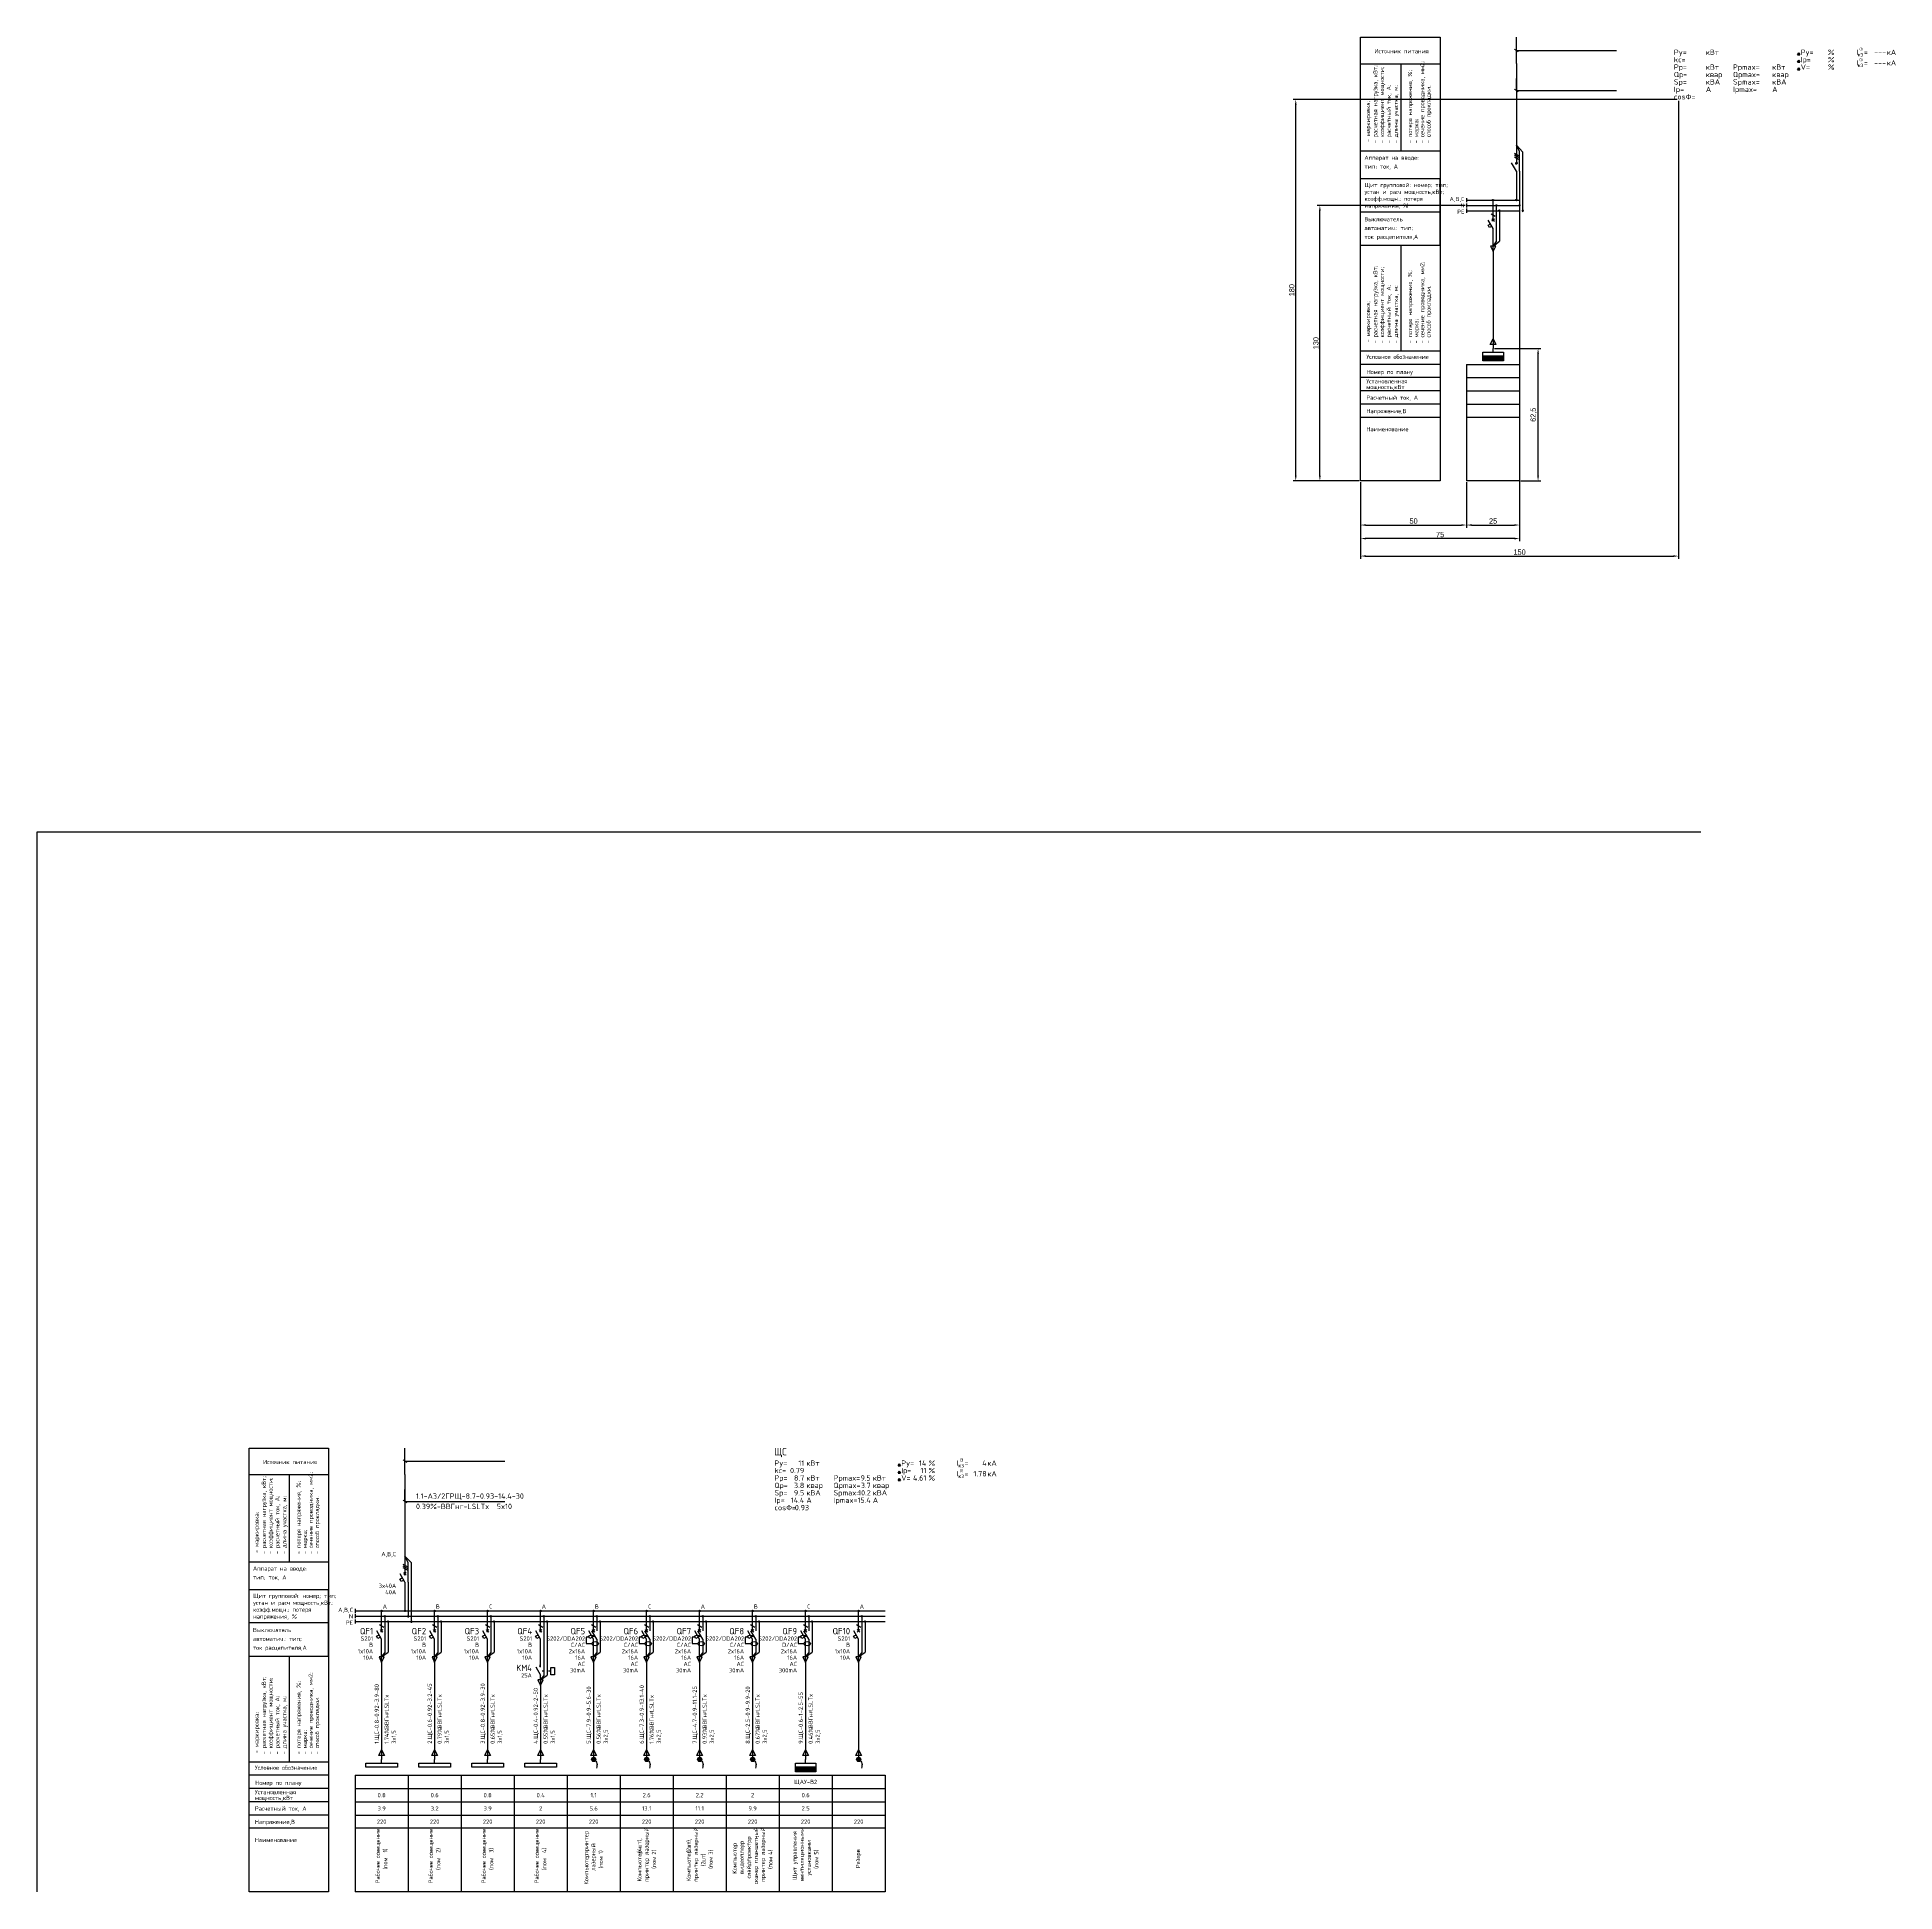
# Model space of a CAD drawing. Header units: millimetres. Extents: x -100 to 776, y 0 to 875.
import ezdxf
from ezdxf.enums import TextEntityAlignment as Align

# ---------------------------------------------------------------- set-up
doc = ezdxf.new("R2010")
doc.units = ezdxf.units.MM
doc.linetypes.add('ACAD_ISO03W100', pattern=[30, 12, -18])
for name, color, linetype in [('Автомат защитный', 7, 'Continuous'), ('Принципиальная схема КТП -для ОДНОЛИНЕЙКИ', 7, 'Continuous'), ('ПРОВОДНИКИ', 7, 'Continuous'), ('ТЕРМОРЕЛЕ', 7, 'Continuous')]:
    doc.layers.add(name, color=color, linetype=linetype)
doc.layers.add('ЭС АВ', color=7, linetype='Continuous', lineweight=18)
doc.layers.add('ЭС рамка', color=7, linetype='Continuous', lineweight=18)
doc.styles.add('SLD_Style', font='isocpeur.ttf', dxfattribs={"width": 0.9})
doc.dimstyles.new('ISO-25', dxfattribs={"dimtxt": 2.5, "dimasz": 2.5, "dimexe": 1.25, "dimexo": 0.625, "dimtad": 1, "dimtxsty": 'Standard', "dimcen": 2.5, "dimadec": 0, "dimazin": 0, "dimtfac": 1, "dimtmove": 0, "dimatfit": 3, "dimfxl": 1, "dimarcsym": 0})

# ---------------------------------------------------------------- blocks, each defined once
blk = doc.blocks.new('*U18')
h = blk.add_hatch(color=256)
h.dxf.hatch_style = 1
edge = h.paths.add_edge_path()
edge.add_ellipse((12.5, 132.5), major_axis=(0, 0.333), ratio=1, start_angle=0, end_angle=360)
h = blk.add_hatch(color=256)
h.dxf.hatch_style = 1
edge = h.paths.add_edge_path()
edge.add_ellipse((14, 130), major_axis=(0, 0.333), ratio=1, start_angle=0, end_angle=360)
h = blk.add_hatch(color=256)
h.dxf.hatch_style = 1
edge = h.paths.add_edge_path()
edge.add_ellipse((15.5, 127.5), major_axis=(0, 0.333), ratio=1, start_angle=0, end_angle=360)
at = {"lineweight": 30}
for p, q in [((14, 129.67), (14, 123.11)), ((14, 123.11), (14, 112.8)), ((15.5, 127.17), (15.5, 113.13)), ((0, 55), (25, 55)), ((0, 55), (0, 0)), ((25, 55), (25, 0)), ((0, 48.75), (25, 48.75)), ((0, 42.5), (25, 42.5)), ((0, 36.25), (25, 36.25))]:
    blk.add_line(p, q, dxfattribs=at)
at = {"layer": 'Автомат защитный', "lineweight": 30}
for p, q in [((12.5, 123.11), (12.5, 132.17)), ((12.5, 119.17), (10.22, 123.11)), ((11.54, 126.04), (13.46, 124.93)), ((10.1, 120.66), (11.26, 121.32)), ((10.77, 119.5), (10.1, 120.66)), ((11.92, 120.17), (10.77, 119.5)), ((12.5, 108.54), (12.5, 119.17))]:
    blk.add_line(p, q, dxfattribs=at)
blk.add_ellipse((12.5, 132.5), major_axis=(0, 0.333), ratio=1, start_param=-1.570796, end_param=4.712389, dxfattribs=at)
at = {"layer": 'Принципиальная схема КТП -для ОДНОЛИНЕЙКИ', "lineweight": 30}
for p, q in [((12.5, 108.54), (12.5, 99.73)), ((11.19, 64.32), (12.5, 67.06)), ((13.81, 64.32), (11.19, 64.32)), ((12.5, 67.06), (13.81, 64.32)), ((12.5, 64.32), (12.5, 62.5))]:
    blk.add_line(p, q, dxfattribs=at)
at = {"layer": 'ПРОВОДНИКИ', "lineweight": 30}
for p, q in [((13.75, 110.81), (11.25, 110.81)), ((11.25, 110.81), (12.5, 108.2)), ((12.5, 110.81), (15.5, 113.13)), ((12.5, 110.81), (14, 112.8)), ((12.5, 108.2), (13.75, 110.81)), ((11.19, 64.31), (12.5, 67.06)), ((13.81, 64.31), (11.19, 64.31)), ((12.5, 67.06), (13.81, 64.31))]:
    blk.add_line(p, q, dxfattribs=at)
at = {"layer": 'ПРОВОДНИКИ', "lineweight": 30, "ltscale": 100}
blk.add_line((12.5, 99.73), (12.5, 64.32), dxfattribs=at)
at = {"layer": 'ПРОВОДНИКИ', "color": 7, "linetype": 'Continuous', "lineweight": 30}
for centre in [(14, 130), (15.5, 127.5), (15.5, 127.5)]:
    blk.add_ellipse(centre, major_axis=(0, 0.333), ratio=1, start_param=-1.570796, end_param=4.712389, dxfattribs=at)
at = {"layer": 'ЭС АВ', "color": 7, "lineweight": 30}
for q in [(11.88, 123.74), (11.88, 122.49), (13.12, 123.74), (13.12, 122.49)]:
    blk.add_line((12.5, 123.11), q, dxfattribs=at)
at = {"layer": 'ЭС рамка', "color": 7, "linetype": 'Continuous', "lineweight": 30}
for p, q in [((0, 132.5), (12.17, 132.5)), ((12.83, 132.5), (25, 132.5))]:
    blk.add_line(p, q, dxfattribs=at)
at = {"layer": 'ЭС рамка', "color": 5, "linetype": 'Continuous', "lineweight": 30}
for p, q in [((0, 130), (13.67, 130)), ((14.33, 130), (25, 130))]:
    blk.add_line(p, q, dxfattribs=at)
at = {"layer": 'ЭС рамка', "color": 94, "linetype": 'Continuous', "lineweight": 30}
for p, q in [((0, 127.5), (15.17, 127.5)), ((15.83, 127.5), (25, 127.5))]:
    blk.add_line(p, q, dxfattribs=at)
at = {"layer": 'ЭС рамка', "lineweight": 30}
for p, q in [((25, 30), (0, 30)), ((25, 0), (0, 0))]:
    blk.add_line(p, q, dxfattribs=at)
at = {"style": 'SLD_Style'}
for tag, p in [('LABEL', (12.5, 51.88)), ('INSTALLEDPOWER', (12.5, 45.63)), ('CURRENT', (12.5, 39.37)), ('VOLTAGE', (12.5, 33.13))]:
    blk.add_attdef(tag, text='', height=2, dxfattribs=at).set_placement(p, align=Align.MIDDLE_CENTER)
blk.add_attdef('TEXT', text='', height=2, rotation=90, dxfattribs=at).set_placement((12.5, 15), align=Align.MIDDLE_CENTER)
at = {"layer": 'Автомат защитный', "style": 'SLD_Style'}
blk.add_attdef('PHASE', text='', height=2, dxfattribs=at).set_placement((14, 134.59), align=Align.MIDDLE_CENTER)
for tag, height, p in [('NUMBER', 3, (8.49, 122.99)), ('SWITCHNOMINALCURRENT', 2, (8.49, 113.5)), ('SWITCHRELEASE', 2, (8.49, 116.5)), ('SWITCHTYPE', 2, (8.49, 119.5)), ('SWITCHRELEASECURRENT', 2, (8.49, 110.5)), ('RCDSETPOINT', 2, (8.49, 104.5)), ('RCDTYPE', 2, (8.49, 107.5))]:
    blk.add_attdef(tag, text='', height=height, dxfattribs=at).set_placement(p, align=Align.MIDDLE_RIGHT)
blk.add_attdef('LINE_A', text='', height=2, rotation=90, dxfattribs=at).set_placement((10.19, 68.43), align=Align.MIDDLE_LEFT)
blk.add_attdef('LINE_B', text='', height=2, rotation=90, dxfattribs=at).set_placement((13.85, 68.43), align=Align.TOP_LEFT)
blk = doc.blocks.new('Table1')
at = {"lineweight": 30}
for p, q in [((37.5, 142.5), (0, 142.5)), ((37.5, 130), (37.5, 142.5)), ((37.5, 126.88), (0, 126.88)), ((0, 111.25), (0, 125.61)), ((37.5, 111.25), (37.5, 130)), ((0, 61.25), (0, 111.25)), ((0, 111.25), (37.5, 111.25)), ((37.5, 61.25), (0, 61.25)), ((37.5, 55), (0, 55)), ((37.5, 48.75), (0, 48.75)), ((37.5, 42.5), (0, 42.5)), ((37.5, 36.25), (0, 36.25)), ((37.5, 30), (0, 30))]:
    blk.add_line(p, q, dxfattribs=at)
at = {"layer": 'ЭС рамка', "lineweight": 30}
for p, q in [((0, 0), (0, 209.34)), ((0, 209.34), (37.5, 209.34)), ((37.5, 209.34), (37.5, 0)), ((0, 196.84), (37.5, 196.84)), ((19.09, 155.72), (19.09, 196.84)), ((0, 155.72), (37.5, 155.72)), ((19.09, 61.25), (19.09, 111.25)), ((37.5, 0), (0, 0))]:
    blk.add_line(p, q, dxfattribs=at)
at = {"layer": 'ЭС рамка', "style": 'SLD_Style', "width": 0.9}
for s, p in [('Источник питания', (6.55, 201.76)), ('тип; ток, А', (1.81, 147.36)), ('Аппарат на вводе:', (1.81, 151.52)), ('Щит групповой: номер; тип; ', (1.9, 138.63)), ('устан и расч мощность,кВт; ', (1.9, 135.39)), ('коэфф.мощн.; потеря ', (1.9, 132.16)), ('Выключатель', (1.81, 122.51)), ('напряжения, %', (1.9, 128.92)), ('ток расцепителя,А', (1.81, 114.18)), ('автоматич.: тип;', (1.81, 118.35)), ('Условное обозначение', (2.72, 57.58)), ('Установленная', (2.72, 46.05)), ('мощность,кВт', (2.72, 43.32)), ('Номер по плану', (2.88, 50.43)), ('Расчетный ток, А', (2.72, 38.31)), ('Напряжение,В', (2.72, 31.99)), ('Наименование', (2.72, 23.47))]:
    blk.add_text(s, height=2, dxfattribs=at).set_placement(p)
for s, p in [(' - расчетная нагрузка, кВт;', (7.93, 157.95)), (' - коэффициент мощности;', (11.07, 157.95)), (' - потеря напряжения, %%%;', (24.32, 157.95)), (' - сечение проводника, мм2;', (30.03, 157.95)), (' - расчетный ток, А;', (14.25, 157.95)), (' - длина участка, м;', (17.57, 157.95)), (' - способ прокладки.', (33.01, 157.95)), ('   - маркировка;', (4.5, 155.72)), (' - марка;', (27.23, 157.95)), (' - сечение проводника, мм2;', (30.03, 63.48)), (' - расчетная нагрузка, кВт;', (7.93, 63.48)), (' - коэффициент мощности;', (11.07, 63.48)), (' - потеря напряжения, %%%;', (24.32, 63.48)), ('   - маркировка;', (4.5, 61.25)), (' - расчетный ток, А;', (14.25, 63.48)), (' - длина участка, м;', (17.57, 63.48)), (' - способ прокладки.', (33.01, 63.48)), (' - марка;', (27.23, 63.48))]:
    blk.add_text(s, height=2, rotation=90, dxfattribs=at).set_placement(p)
blk = doc.blocks.new('*U19')
h = blk.add_hatch(color=256)
h.dxf.hatch_style = 1
edge = h.paths.add_edge_path()
edge.add_ellipse((-1.49, 2.53), major_axis=(0, 0.333), ratio=1, start_angle=0, end_angle=360)
h = blk.add_hatch(color=256)
h.dxf.hatch_style = 1
edge = h.paths.add_edge_path()
edge.add_ellipse((0.01, 0.03), major_axis=(0, 0.333), ratio=1, start_angle=0, end_angle=360, ccw=False)
h = blk.add_hatch(color=256)
h.dxf.hatch_style = 1
edge = h.paths.add_edge_path()
edge.add_ellipse((1.52, -2.47), major_axis=(0, 0.333), ratio=1, start_angle=0, end_angle=360, ccw=False)
at = {"lineweight": 30}
for p, q in [((-1.49, 66.87), (-1.49, 79.37)), ((-1.49, 66.87), (-1.49, 28.43)), ((-2.11, 20.02), (-0.86, 20.02)), ((0.01, 20.02), (0.01, 25.4)), ((0.01, 16.08), (0.01, 20.02)), ((0.01, 16.08), (0.01, 0.36))]:
    blk.add_line(p, q, dxfattribs=at)
for p, q in [((-1.49, 73.12), (45.66, 73.12)), ((-1.49, 54.15), (-1.49, 59.87)), ((-1.49, 54.15), (45.66, 54.15))]:
    blk.add_line(p, q)
blk.add_circle((-1.49, 19.72), 0.312, dxfattribs=at)
at = {"layer": 'Автомат защитный', "lineweight": 30}
for p, q in [((-1.49, 16.08), (-3.76, 20.02)), ((-2.44, 24.62), (-0.53, 23.51)), ((-2.44, 23.78), (-0.53, 22.68)), ((-2.44, 22.95), (-0.53, 21.84))]:
    blk.add_line(p, q, dxfattribs=at)
at = {"layer": 'ТЕРМОРЕЛЕ', "lineweight": 30}
blk.add_line((1.51, -2.14), (1.51, 25.18), dxfattribs=at)
blk.add_ellipse((-1.49, 2.53), major_axis=(0, 0.333), ratio=1, start_param=-1.570796, end_param=4.712389, dxfattribs=at)
at = {"layer": 'ТЕРМОРЕЛЕ', "lineweight": 30, "extrusion": (0, 0, -1)}
for centre in [(0.01, 0.03), (1.52, -2.47)]:
    blk.add_ellipse(centre, major_axis=(0, 0.333), ratio=1, start_param=-1.570796, end_param=4.712389, dxfattribs=at)
at = {"layer": 'ЭС АВ', "color": 7, "linetype": 'Continuous', "lineweight": 18}
for p, q in [((-2.37, 73.76), (-0.6, 72.47)), ((-2.37, 54.79), (-0.6, 53.5))]:
    blk.add_line(p, q, dxfattribs=at)
at = {"layer": 'ЭС АВ', "color": 7, "linetype": 'Continuous', "lineweight": 30}
for p, q in [((-1.49, 28.43), (-1.49, 20.02)), ((0.01, 25.4), (-1.49, 28.43)), ((-1.49, 28.43), (1.51, 25.18)), ((-1.49, 20.66), (-1.49, 20.04)), ((-1.49, 16.08), (-1.49, 2.86))]:
    blk.add_line(p, q, dxfattribs=at)
at = {"style": 'SLD_Style'}
for tag, p in [('LINE_C', (2.08, 76.2)), ('LINE_A', (1.92, 56.7)), ('LINE_B', (1.92, 51.84))]:
    blk.add_attdef(tag, text='', height=2.5, dxfattribs=at).set_placement(p, align=Align.MIDDLE_LEFT)
at = {"layer": 'Автомат защитный', "style": 'SLD_Style'}
for tag, height, p in [('PHASE', 2, (-5.64, 29.33)), ('NUMBER', 3, (-5.64, 24.25)), ('SWITCHNOMINALCURRENT', 2, (-5.64, 14.37))]:
    blk.add_attdef(tag, text='', height=height, dxfattribs=at).set_placement(p, align=Align.MIDDLE_RIGHT)
blk = doc.blocks.new('*D3')
at = {"color": 0, "lineweight": -2, "transparency": 16777216}
for p, q in [((524.27, 664.92), (524.27, 643.52)), ((574.27, 664.92), (574.27, 643.52)), ((526.77, 644.77), (571.77, 644.77))]:
    blk.add_line(p, q, dxfattribs=at)
at = {"color": 0, "transparency": 16777216}
for points in [[(526.77, 645.18), (526.77, 644.35), (524.27, 644.77)], [(571.77, 645.18), (571.77, 644.35), (574.27, 644.77)]]:
    blk.add_solid(points, dxfattribs=at)
at = {"layer": 'Defpoints', "color": 0, "transparency": 16777216}
for p in [(524.27, 665.55), (574.27, 665.55), (574.27, 644.77)]:
    blk.add_point(p, dxfattribs=at)
at = {"color": 0, "transparency": 16777216, "insert": (549.27, 646.64), "char_height": 2.5, "attachment_point": 5}
blk.add_mtext('50', dxfattribs=at)
blk = doc.blocks.new('*D4')
at = {"color": 0, "lineweight": -2, "transparency": 16777216}
for p, q in [((573.65, 795.55), (503.81, 795.55)), ((505.06, 668.05), (505.06, 793.05)), ((523.65, 665.55), (503.81, 665.55))]:
    blk.add_line(p, q, dxfattribs=at)
at = {"color": 0, "transparency": 16777216}
for points in [[(504.64, 793.05), (505.47, 793.05), (505.06, 795.55)], [(504.64, 668.05), (505.47, 668.05), (505.06, 665.55)]]:
    blk.add_solid(points, dxfattribs=at)
at = {"layer": 'Defpoints', "color": 0, "transparency": 16777216}
for p in [(505.06, 795.55), (574.27, 795.55), (524.27, 665.55)]:
    blk.add_point(p, dxfattribs=at)
at = {"color": 0, "transparency": 16777216, "insert": (503.18, 730.55), "char_height": 2.5, "attachment_point": 5, "rotation": 90}
blk.add_mtext('130', dxfattribs=at)
blk = doc.blocks.new('Start')
at = {"layer": 'ЭС рамка', "color": 7, "linetype": 'Continuous', "lineweight": 30}
blk.add_line((0, 3.46), (0, 1.54), dxfattribs=at)
at = {"layer": 'ЭС рамка', "color": 5, "linetype": 'Continuous', "lineweight": 30}
blk.add_line((0, 0.96), (0, -0.96), dxfattribs=at)
at = {"layer": 'ЭС рамка', "color": 94, "linetype": 'Continuous', "lineweight": 30, "ltscale": 50}
blk.add_line((0, -1.54), (0, -3.46), dxfattribs=at)
at = {"style": 'SLD_Style'}
blk.add_attdef('PHASE', text='', height=2, dxfattribs=at).set_placement((-1, 3), align=Align.MIDDLE_RIGHT)
at = {"layer": 'ЭС рамка', "color": 7, "linetype": 'Continuous', "lineweight": 18, "style": 'SLD_Style'}
blk.add_text('N', height=2, dxfattribs=at).set_placement((-1, 0), align=Align.MIDDLE_RIGHT)
at = {"layer": 'ЭС рамка', "color": 7, "linetype": 'Continuous', "lineweight": 18, "ltscale": 50, "style": 'SLD_Style'}
blk.add_text('РЕ', height=2, dxfattribs=at).set_placement((-1, -3), align=Align.MIDDLE_RIGHT)
blk = doc.blocks.new('*D6')
at = {"color": 0, "lineweight": -2, "transparency": 16777216}
for p, q in [((574.27, 664.92), (574.27, 643.52)), ((599.27, 664.92), (599.27, 643.52)), ((576.77, 644.77), (596.77, 644.77))]:
    blk.add_line(p, q, dxfattribs=at)
at = {"color": 0, "transparency": 16777216}
for points in [[(576.77, 645.18), (576.77, 644.35), (574.27, 644.77)], [(596.77, 645.18), (596.77, 644.35), (599.27, 644.77)]]:
    blk.add_solid(points, dxfattribs=at)
at = {"layer": 'Defpoints', "color": 0, "transparency": 16777216}
for p in [(574.27, 665.55), (599.27, 665.55), (599.27, 644.77)]:
    blk.add_point(p, dxfattribs=at)
at = {"color": 0, "transparency": 16777216, "insert": (586.77, 646.64), "char_height": 2.5, "attachment_point": 5}
blk.add_mtext('25', dxfattribs=at)
blk = doc.blocks.new('Stop')
at = {"layer": 'ЭС рамка', "color": 7, "linetype": 'Continuous', "lineweight": 30}
blk.add_line((0, 3.46), (0, 1.54), dxfattribs=at)
at = {"layer": 'ЭС рамка', "color": 5, "linetype": 'Continuous', "lineweight": 30}
blk.add_line((0, 0.96), (0, -0.96), dxfattribs=at)
at = {"layer": 'ЭС рамка', "color": 94, "linetype": 'Continuous', "lineweight": 30, "ltscale": 50}
blk.add_line((0, -1.54), (0, -3.46), dxfattribs=at)
blk = doc.blocks.new('*D8')
at = {"color": 0, "lineweight": -2, "transparency": 16777216}
for p, q in [((599.27, 794.92), (599.27, 637.15)), ((524.27, 664.92), (524.27, 637.15)), ((596.77, 638.4), (526.77, 638.4))]:
    blk.add_line(p, q, dxfattribs=at)
at = {"color": 0, "transparency": 16777216}
for points in [[(526.77, 638.81), (526.77, 637.98), (524.27, 638.4)], [(596.77, 638.81), (596.77, 637.98), (599.27, 638.4)]]:
    blk.add_solid(points, dxfattribs=at)
at = {"layer": 'Defpoints', "color": 0, "transparency": 16777216}
for p in [(599.27, 795.55), (524.27, 665.55), (524.27, 638.4)]:
    blk.add_point(p, dxfattribs=at)
at = {"color": 0, "transparency": 16777216, "insert": (561.77, 640.27), "char_height": 2.5, "attachment_point": 5}
blk.add_mtext('75', dxfattribs=at)
blk = doc.blocks.new('DBData')
at = {"lineweight": 50}
for p, q in [((56.09, 21), (56.65, 21.97)), ((56.09, 21), (57.21, 21)), ((56.09, 17.5), (56.65, 18.47)), ((57.21, 21), (56.65, 21.97)), ((57.21, 17.5), (56.65, 18.47)), ((56.09, 17.5), (57.21, 17.5)), ((56.09, 14), (56.65, 14.97)), ((56.09, 14), (57.21, 14)), ((57.21, 14), (56.65, 14.97))]:
    blk.add_line(p, q, dxfattribs=at)
at = {"style": 'SLD_Style'}
for s, height, p in [('Py=', 2.5, (-2.23, 21)), ('kc=', 2.5, (-2.23, 17.5)), ('кВт', 2.5, (12.85, 21)), ('Py=', 2.5, (57.59, 21)), ('Iр=', 2.5, (57.59, 17.5)), ('%%%', 2.5, (70.44, 21)), ('%%%', 2.5, (70.44, 17.5)), ('I', 2.5, (83.82, 21)), ('I', 2.5, (83.82, 16)), ('кз', 1.875, (84.49, 20.23)), ('(', 1.25, (85.3, 23.08)), ('(', 1.25, (85.3, 18.08)), ('1', 1.25, (85.64, 18.09)), ('3', 1.25, (85.64, 23.08)), (')', 1.25, (86.31, 23.08)), (')', 1.25, (86.31, 18.08)), ('=', 2.5, (87.41, 21)), ('кА', 2.5, (98.22, 21)), ('кА', 2.5, (98.22, 16)), ('Sp=', 2.5, (-2.23, 7)), ('Pр=', 2.5, (-2.23, 14)), ('Qр=', 2.5, (-2.23, 10.5)), ('кВт', 2.5, (12.85, 14)), ('квар', 2.5, (12.85, 10.5)), ('кВА', 2.5, (12.85, 7)), ('Spmax=', 2.5, (25.66, 7)), ('Pрmax=', 2.5, (25.66, 14)), ('Qрmax=', 2.5, (25.66, 10.5)), ('кВт', 2.5, (44.17, 14)), ('квар', 2.5, (44.17, 10.5)), ('кВА', 2.5, (44.17, 7)), ('V=', 2.5, (57.59, 14)), ('%%%', 2.5, (70.44, 14)), ('кз', 1.875, (84.49, 15.23)), ('=', 2.5, (87.41, 16)), ('cosФ=', 2.5, (-2.23, 0)), ('Ip=', 2.5, (-2.23, 3.5)), ('А', 2.5, (12.85, 3.5)), ('Ipmax=', 2.5, (25.66, 3.5)), ('А', 2.5, (44.17, 3.5))]:
    blk.add_text(s, height=height, dxfattribs=at).set_placement(p)
at = {"style": 'SLD_Style', "width": 0.9}
blk.add_attdef('DBNAME', (-2.32, 25.93), '', height=3.5, dxfattribs=at)
at = {"style": 'SLD_Style'}
for tag, p in [('INSTALLEDACTIVEPOWER', (11.85, 21)), ('MAXFACTOR', (11.85, 17.5)), ('DPY', (69.44, 21)), ('DIR', (69.44, 17.5)), ('CURRENT3', (97.89, 21)), ('CURRENT1', (97.89, 16)), ('RATEDREACTIVEPOWER', (11.85, 10.5)), ('RATEDACTIVEPOWER', (11.85, 14)), ('RATEDFULLPOWER', (11.85, 7)), ('VOLTAGE', (69.44, 14)), ('RATEDCURRENT', (11.85, 3.5))]:
    blk.add_attdef(tag, text='', height=2.5, dxfattribs=at).set_placement(p, align=Align.RIGHT)
at = {"lineweight": 0, "style": 'SLD_Style', "width": 0.9}
for tag, p in [('RATEDREACTIVEPOWERMAX', (43.18, 10.5)), ('RATEDACTIVEPOWERMAX', (43.18, 14)), ('RATEDFULLPOWERMAX', (43.18, 7)), ('RATEDCURRENTMAX', (43.18, 3.49))]:
    blk.add_attdef(tag, text='', height=2.5, dxfattribs=at).set_placement(p, align=Align.RIGHT)
at = {"style": 'SLD_Style'}
blk.add_attdef('POWERFACTOR', (7.4, 0), '', height=2.5, dxfattribs=at)
blk = doc.blocks.new('*D10')
at = {"color": 0, "lineweight": -2, "transparency": 16777216}
for p, q in [((673.65, 845.55), (492.43, 845.55)), ((493.68, 668.05), (493.68, 843.05)), ((523.65, 665.55), (492.43, 665.55))]:
    blk.add_line(p, q, dxfattribs=at)
at = {"color": 0, "transparency": 16777216}
for points in [[(493.27, 843.05), (494.1, 843.05), (493.68, 845.55)], [(493.27, 668.05), (494.1, 668.05), (493.68, 665.55)]]:
    blk.add_solid(points, dxfattribs=at)
at = {"layer": 'Defpoints', "color": 0, "transparency": 16777216}
for p in [(493.68, 845.55), (674.27, 845.55), (524.27, 665.55)]:
    blk.add_point(p, dxfattribs=at)
at = {"color": 0, "transparency": 16777216, "insert": (491.81, 755.55), "char_height": 2.5, "attachment_point": 5, "rotation": 90}
blk.add_mtext('180', dxfattribs=at)
blk = doc.blocks.new('*D11')
at = {"color": 0, "lineweight": -2, "transparency": 16777216}
for p, q in [((674.27, 844.92), (674.27, 628.88)), ((524.27, 664.92), (524.27, 628.88)), ((526.77, 630.13), (671.77, 630.13))]:
    blk.add_line(p, q, dxfattribs=at)
at = {"color": 0, "transparency": 16777216}
for points in [[(526.77, 630.54), (526.77, 629.71), (524.27, 630.13)], [(671.77, 630.54), (671.77, 629.71), (674.27, 630.13)]]:
    blk.add_solid(points, dxfattribs=at)
at = {"layer": 'Defpoints', "color": 0, "transparency": 16777216}
for p in [(674.27, 845.55), (524.27, 665.55), (674.27, 630.13)]:
    blk.add_point(p, dxfattribs=at)
at = {"color": 0, "transparency": 16777216, "insert": (599.27, 632), "char_height": 2.5, "attachment_point": 5}
blk.add_mtext('150', dxfattribs=at)
blk = doc.blocks.new('*D12')
at = {"color": 0, "lineweight": -2, "transparency": 16777216}
for p, q in [((587.4, 728.05), (609.24, 728.05)), ((607.99, 668.05), (607.99, 725.55)), ((599.9, 665.55), (609.24, 665.55))]:
    blk.add_line(p, q, dxfattribs=at)
at = {"color": 0, "lineweight": 0, "transparency": 16777216}
for points in [[(607.57, 725.55), (608.4, 725.55), (607.99, 728.05)], [(607.57, 668.05), (608.4, 668.05), (607.99, 665.55)]]:
    blk.add_solid(points, dxfattribs=at)
at = {"layer": 'Defpoints', "color": 0, "lineweight": 0, "transparency": 16777216}
for p in [(586.77, 728.05), (607.99, 728.05), (599.27, 665.55)]:
    blk.add_point(p, dxfattribs=at)
at = {"color": 0, "transparency": 16777216, "insert": (605.9, 696.8), "char_height": 2.5, "attachment_point": 5, "rotation": 90}
blk.add_mtext('62,5', dxfattribs=at)
blk = doc.blocks.new('*U15')
h = blk.add_hatch(color=256)
h.dxf.hatch_style = 1
h.paths.add_polyline_path([(-4.86, -3.51), (-4.86, -5.83), (4.86, -5.83), (4.86, -3.51)])
at = {"linetype": 'ByBlock', "lineweight": 30}
blk.add_line((0, -1.75), (0, 0), dxfattribs=at)
at = {"lineweight": 30}
blk.add_line((-4.86, -3.51), (4.86, -3.51), dxfattribs=at)
at = {"linetype": 'ByBlock', "lineweight": 30}
blk.add_lwpolyline([(-4.86, -1.75), (4.86, -1.75), (4.86, -5.83), (-4.86, -5.83)], close=True, dxfattribs=at)
blk = doc.blocks.new('*U49')
h = blk.add_hatch(color=256)
h.dxf.hatch_style = 1
edge = h.paths.add_edge_path()
edge.add_ellipse((-1.49, 2.53), major_axis=(0, 0.333), ratio=1, start_angle=0, end_angle=360)
h = blk.add_hatch(color=256)
h.dxf.hatch_style = 1
edge = h.paths.add_edge_path()
edge.add_ellipse((0.01, 0.03), major_axis=(0, 0.333), ratio=1, start_angle=0, end_angle=360, ccw=False)
h = blk.add_hatch(color=256)
h.dxf.hatch_style = 1
edge = h.paths.add_edge_path()
edge.add_ellipse((1.52, -2.47), major_axis=(0, 0.333), ratio=1, start_angle=0, end_angle=360, ccw=False)
at = {"lineweight": 30}
for p, q in [((-1.49, 66.87), (-1.49, 79.37)), ((-1.49, 66.87), (-1.49, 28.43)), ((0.01, 20.02), (0.01, 25.4)), ((0.01, 16.08), (0.01, 20.02)), ((0.01, 16.08), (0.01, 0.36))]:
    blk.add_line(p, q, dxfattribs=at)
for p, q in [((-1.49, 73.12), (45.66, 73.12)), ((-1.49, 54.15), (-1.49, 59.87)), ((-1.49, 54.15), (45.66, 54.15))]:
    blk.add_line(p, q)
at = {"layer": 'Автомат защитный', "lineweight": 30}
for p, q in [((-3.89, 17.57), (-2.73, 18.23)), ((-3.22, 16.41), (-3.89, 17.57)), ((-1.49, 16.08), (-3.76, 20.02)), ((-2.44, 24.62), (-0.53, 23.51)), ((-2.44, 23.78), (-0.53, 22.68)), ((-2.44, 22.95), (-0.53, 21.84)), ((-2.07, 17.08), (-3.22, 16.41))]:
    blk.add_line(p, q, dxfattribs=at)
at = {"layer": 'ТЕРМОРЕЛЕ', "lineweight": 30}
blk.add_line((1.51, -2.14), (1.51, 25.18), dxfattribs=at)
blk.add_ellipse((-1.49, 2.53), major_axis=(0, 0.333), ratio=1, start_param=-1.570796, end_param=4.712389, dxfattribs=at)
at = {"layer": 'ТЕРМОРЕЛЕ', "lineweight": 30, "extrusion": (0, 0, -1)}
for centre in [(0.01, 0.03), (1.52, -2.47)]:
    blk.add_ellipse(centre, major_axis=(0, 0.333), ratio=1, start_param=-1.570796, end_param=4.712389, dxfattribs=at)
at = {"layer": 'ЭС АВ', "color": 7, "linetype": 'Continuous', "lineweight": 18}
for p, q in [((-2.37, 73.76), (-0.6, 72.47)), ((-2.37, 54.79), (-0.6, 53.5))]:
    blk.add_line(p, q, dxfattribs=at)
at = {"layer": 'ЭС АВ', "color": 7, "linetype": 'Continuous', "lineweight": 30}
for p, q in [((-1.49, 28.43), (-1.49, 20.02)), ((0.01, 25.4), (-1.49, 28.43)), ((-1.49, 28.43), (1.51, 25.18)), ((-1.49, 20.66), (-1.49, 20.04)), ((-1.49, 16.08), (-1.49, 2.86))]:
    blk.add_line(p, q, dxfattribs=at)
at = {"layer": 'ЭС АВ', "color": 7, "lineweight": 30}
for q in [(-2.11, 20.65), (-2.11, 19.4), (-0.86, 20.65), (-0.86, 19.4)]:
    blk.add_line((-1.49, 20.02), q, dxfattribs=at)
at = {"style": 'SLD_Style'}
for tag, p in [('LINE_C', (2.08, 76.2)), ('LINE_A', (1.92, 56.7)), ('LINE_B', (1.92, 51.84))]:
    blk.add_attdef(tag, text='', height=2.5, dxfattribs=at).set_placement(p, align=Align.MIDDLE_LEFT)
at = {"layer": 'Автомат защитный', "style": 'SLD_Style'}
for tag, height, p in [('PHASE', 2, (-5.64, 29.33)), ('SWITCHRELEASE', 2, (-5.64, 17.37)), ('SWITCHTYPE', 2, (-5.64, 20.37)), ('NUMBER', 3, (-5.64, 24.25)), ('SWITCHNOMINALCURRENT', 2, (-5.64, 14.37)), ('SWITCHRELEASECURRENT', 2, (-5.64, 11.37)), ('RCDTYPE', 2, (-5.64, 8.37)), ('RCDSETPOINT', 2, (-5.64, 5.37))]:
    blk.add_attdef(tag, text='', height=height, dxfattribs=at).set_placement(p, align=Align.MIDDLE_RIGHT)
blk = doc.blocks.new('*U51')
at = {"linetype": 'ByBlock', "lineweight": 30}
blk.add_line((0, -1.75), (0, 0), dxfattribs=at)
at = {"lineweight": 30}
blk.add_lwpolyline([(-7.5, -1.75), (7.5, -1.75), (7.5, -3.75), (-7.5, -3.75)], close=True, dxfattribs=at)
blk = doc.blocks.new('*U56')
h = blk.add_hatch(color=256)
h.dxf.hatch_style = 1
edge = h.paths.add_edge_path()
edge.add_ellipse((12.5, 132.5), major_axis=(0, 0.333), ratio=1, start_angle=0, end_angle=360)
h = blk.add_hatch(color=256)
h.dxf.hatch_style = 1
edge = h.paths.add_edge_path()
edge.add_ellipse((14, 130), major_axis=(0, 0.333), ratio=1, start_angle=0, end_angle=360)
h = blk.add_hatch(color=256)
h.dxf.hatch_style = 1
edge = h.paths.add_edge_path()
edge.add_ellipse((15.5, 127.5), major_axis=(0, 0.333), ratio=1, start_angle=0, end_angle=360)
at = {"lineweight": 30}
for p, q in [((14, 129.67), (14, 123.11)), ((14, 123.11), (14, 112.8)), ((15.5, 127.17), (15.5, 113.13)), ((10.22, 106.1), (12.5, 102.16)), ((12.5, 106.1), (12.5, 108.54)), ((14, 112.8), (14, 101.94)), ((15.5, 113.13), (15.5, 102.27)), ((12.5, 99.95), (15.5, 102.27)), ((12.5, 99.73), (12.5, 102.16)), ((12.5, 99.95), (14, 101.94)), ((0, 55), (25, 55)), ((0, 55), (0, 0)), ((25, 55), (25, 0)), ((0, 48.75), (25, 48.75)), ((0, 42.5), (25, 42.5)), ((0, 36.25), (25, 36.25))]:
    blk.add_line(p, q, dxfattribs=at)
blk.add_lwpolyline([(17.35, 105.87), (19.08, 105.87), (19.08, 102.4), (17.35, 102.4)], close=True, dxfattribs=at)
at = {"linetype": 'ACAD_ISO03W100', "lineweight": 30, "ltscale": 0.1}
blk.add_lwpolyline([(17.35, 104.13), (11.36, 104.13)], dxfattribs=at)
at = {"lineweight": 30}
blk.add_arc((12.5, 106.6), 0.5, 90, 270, dxfattribs=at)
at = {"layer": 'Автомат защитный', "lineweight": 30}
for p, q in [((12.5, 123.11), (12.5, 132.17)), ((12.5, 119.17), (10.22, 123.11)), ((11.54, 126.04), (13.46, 124.93)), ((10.1, 120.66), (11.26, 121.32)), ((10.77, 119.5), (10.1, 120.66)), ((11.92, 120.17), (10.77, 119.5)), ((12.5, 108.54), (12.5, 119.17))]:
    blk.add_line(p, q, dxfattribs=at)
blk.add_ellipse((12.5, 132.5), major_axis=(0, 0.333), ratio=1, start_param=-1.570796, end_param=4.712389, dxfattribs=at)
at = {"layer": 'Принципиальная схема КТП -для ОДНОЛИНЕЙКИ', "lineweight": 30}
for p, q in [((11.19, 64.32), (12.5, 67.06)), ((13.81, 64.32), (11.19, 64.32)), ((12.5, 67.06), (13.81, 64.32)), ((12.5, 64.32), (12.5, 62.5))]:
    blk.add_line(p, q, dxfattribs=at)
at = {"layer": 'ПРОВОДНИКИ', "lineweight": 30}
for p, q in [((13.75, 99.95), (11.25, 99.95)), ((11.25, 99.95), (12.5, 97.34)), ((12.5, 97.34), (13.75, 99.95)), ((11.19, 64.31), (12.5, 67.06)), ((13.81, 64.31), (11.19, 64.31)), ((12.5, 67.06), (13.81, 64.31))]:
    blk.add_line(p, q, dxfattribs=at)
at = {"layer": 'ПРОВОДНИКИ', "lineweight": 30, "ltscale": 100}
blk.add_line((12.5, 99.73), (12.5, 64.32), dxfattribs=at)
at = {"layer": 'ПРОВОДНИКИ', "color": 7, "linetype": 'Continuous', "lineweight": 30}
for centre in [(14, 130), (15.5, 127.5), (15.5, 127.5)]:
    blk.add_ellipse(centre, major_axis=(0, 0.333), ratio=1, start_param=-1.570796, end_param=4.712389, dxfattribs=at)
at = {"layer": 'ЭС АВ', "color": 7, "lineweight": 30}
for q in [(11.88, 123.74), (11.88, 122.49), (13.12, 123.74), (13.12, 122.49)]:
    blk.add_line((12.5, 123.11), q, dxfattribs=at)
at = {"layer": 'ЭС рамка', "color": 7, "linetype": 'Continuous', "lineweight": 30}
for p, q in [((0, 132.5), (12.17, 132.5)), ((12.83, 132.5), (25, 132.5))]:
    blk.add_line(p, q, dxfattribs=at)
at = {"layer": 'ЭС рамка', "color": 5, "linetype": 'Continuous', "lineweight": 30}
for p, q in [((0, 130), (13.67, 130)), ((14.33, 130), (25, 130))]:
    blk.add_line(p, q, dxfattribs=at)
at = {"layer": 'ЭС рамка', "color": 94, "linetype": 'Continuous', "lineweight": 30}
for p, q in [((0, 127.5), (15.17, 127.5)), ((15.83, 127.5), (25, 127.5))]:
    blk.add_line(p, q, dxfattribs=at)
at = {"layer": 'ЭС рамка', "lineweight": 30}
for p, q in [((25, 30), (0, 30)), ((25, 0), (0, 0))]:
    blk.add_line(p, q, dxfattribs=at)
at = {"style": 'SLD_Style', "width": 0.9}
for tag, height, p in [('CONTACTOR', 3, (8.32, 105.62)), ('CONTACTOR_TYPE', 2, (8.32, 102.12))]:
    blk.add_attdef(tag, text='', height=height, dxfattribs=at).set_placement(p, align=Align.MIDDLE_RIGHT)
at = {"style": 'SLD_Style'}
for tag, p in [('LABEL', (12.5, 51.88)), ('INSTALLEDPOWER', (12.5, 45.63)), ('CURRENT', (12.5, 39.37)), ('VOLTAGE', (12.5, 33.13))]:
    blk.add_attdef(tag, text='', height=2, dxfattribs=at).set_placement(p, align=Align.MIDDLE_CENTER)
blk.add_attdef('TEXT', text='', height=2, rotation=90, dxfattribs=at).set_placement((12.5, 15), align=Align.MIDDLE_CENTER)
at = {"layer": 'Автомат защитный', "style": 'SLD_Style'}
blk.add_attdef('PHASE', text='', height=2, dxfattribs=at).set_placement((14, 134.59), align=Align.MIDDLE_CENTER)
for tag, height, p in [('NUMBER', 3, (8.49, 122.99)), ('SWITCHNOMINALCURRENT', 2, (8.49, 113.5)), ('SWITCHRELEASE', 2, (8.49, 116.5)), ('SWITCHTYPE', 2, (8.49, 119.5)), ('SWITCHRELEASECURRENT', 2, (8.49, 110.5))]:
    blk.add_attdef(tag, text='', height=height, dxfattribs=at).set_placement(p, align=Align.MIDDLE_RIGHT)
blk.add_attdef('LINE_A', text='', height=2, rotation=90, dxfattribs=at).set_placement((10.19, 68.43), align=Align.MIDDLE_LEFT)
blk.add_attdef('LINE_B', text='', height=2, rotation=90, dxfattribs=at).set_placement((13.85, 68.43), align=Align.TOP_LEFT)
blk = doc.blocks.new('*U58')
h = blk.add_hatch(color=256)
h.dxf.hatch_style = 1
edge = h.paths.add_edge_path()
edge.add_ellipse((12.5, 132.5), major_axis=(0, 0.333), ratio=1, start_angle=0, end_angle=360)
h = blk.add_hatch(color=256)
h.dxf.hatch_style = 1
edge = h.paths.add_edge_path()
edge.add_ellipse((14, 130), major_axis=(0, 0.333), ratio=1, start_angle=0, end_angle=360)
h = blk.add_hatch(color=256)
h.dxf.hatch_style = 1
edge = h.paths.add_edge_path()
edge.add_ellipse((15.5, 127.5), major_axis=(0, 0.333), ratio=1, start_angle=0, end_angle=360)
at = {"lineweight": 30}
for p, q in [((14, 129.67), (14, 123.11)), ((15.5, 127.17), (15.5, 113.13)), ((11.44, 121), (12.94, 121)), ((11.68, 120.58), (13.18, 120.58)), ((14, 119.17), (14, 112.8)), ((0, 55), (25, 55)), ((0, 55), (0, 0)), ((25, 55), (25, 0)), ((0, 48.75), (25, 48.75)), ((0, 42.5), (25, 42.5)), ((0, 36.25), (25, 36.25))]:
    blk.add_line(p, q, dxfattribs=at)
at = {"layer": 'Автомат защитный', "lineweight": 30}
for p, q in [((12.5, 123.11), (12.5, 132.17)), ((12.5, 119.17), (10.22, 123.11)), ((11.54, 126.04), (13.46, 124.93)), ((14, 119.17), (11.72, 123.11)), ((10.43, 120.08), (8.99, 120.08)), ((8.99, 120.08), (8.99, 117.08)), ((8.99, 117.08), (11.7, 117.08)), ((10.1, 120.66), (11.26, 121.32)), ((10.77, 119.5), (10.1, 120.66)), ((11.92, 120.17), (10.77, 119.5)), ((12.5, 108.54), (12.5, 119.17))]:
    blk.add_line(p, q, dxfattribs=at)
blk.add_ellipse((12.5, 132.5), major_axis=(0, 0.333), ratio=1, start_param=-1.570796, end_param=4.712389, dxfattribs=at)
at = {"layer": 'Автомат защитный', "lineweight": 30, "extrusion": (0, 0, -1)}
blk.add_ellipse((13.25, 117.08), major_axis=(1.55, 0), ratio=0.633538, start_param=-1.570796, end_param=4.712389, dxfattribs=at)
at = {"layer": 'Принципиальная схема КТП -для ОДНОЛИНЕЙКИ', "lineweight": 30}
for p, q in [((12.5, 108.54), (12.5, 99.73)), ((11.19, 64.32), (12.5, 67.06)), ((13.81, 64.32), (11.19, 64.32)), ((12.5, 67.06), (13.81, 64.32)), ((12.5, 64.32), (12.5, 62.5))]:
    blk.add_line(p, q, dxfattribs=at)
at = {"layer": 'ПРОВОДНИКИ', "lineweight": 30}
for p, q in [((13.75, 110.81), (11.25, 110.81)), ((11.25, 110.81), (12.5, 108.2)), ((12.5, 110.81), (15.5, 113.13)), ((12.5, 110.81), (14, 112.8)), ((12.5, 108.2), (13.75, 110.81)), ((11.19, 64.31), (12.5, 67.06)), ((13.81, 64.31), (11.19, 64.31)), ((12.5, 67.06), (13.81, 64.31))]:
    blk.add_line(p, q, dxfattribs=at)
at = {"layer": 'ПРОВОДНИКИ', "lineweight": 30, "ltscale": 100}
blk.add_line((12.5, 99.73), (12.5, 64.32), dxfattribs=at)
at = {"layer": 'ПРОВОДНИКИ', "color": 7, "linetype": 'Continuous', "lineweight": 30}
for centre in [(14, 130), (15.5, 127.5), (15.5, 127.5)]:
    blk.add_ellipse(centre, major_axis=(0, 0.333), ratio=1, start_param=-1.570796, end_param=4.712389, dxfattribs=at)
at = {"layer": 'ЭС АВ', "color": 7, "lineweight": 30}
for q in [(11.88, 123.74), (11.88, 122.49), (13.12, 123.74), (13.12, 122.49)]:
    blk.add_line((12.5, 123.11), q, dxfattribs=at)
at = {"layer": 'ЭС рамка', "color": 7, "linetype": 'Continuous', "lineweight": 30}
for p, q in [((0, 132.5), (12.17, 132.5)), ((12.83, 132.5), (25, 132.5))]:
    blk.add_line(p, q, dxfattribs=at)
at = {"layer": 'ЭС рамка', "color": 5, "linetype": 'Continuous', "lineweight": 30}
for p, q in [((0, 130), (13.67, 130)), ((14.33, 130), (25, 130))]:
    blk.add_line(p, q, dxfattribs=at)
at = {"layer": 'ЭС рамка', "color": 94, "linetype": 'Continuous', "lineweight": 30}
for p, q in [((0, 127.5), (15.17, 127.5)), ((15.83, 127.5), (25, 127.5))]:
    blk.add_line(p, q, dxfattribs=at)
at = {"layer": 'ЭС рамка', "lineweight": 30}
for p, q in [((25, 30), (0, 30)), ((25, 0), (0, 0))]:
    blk.add_line(p, q, dxfattribs=at)
at = {"style": 'SLD_Style'}
for tag, p in [('LABEL', (12.5, 51.88)), ('INSTALLEDPOWER', (12.5, 45.63)), ('CURRENT', (12.5, 39.37)), ('VOLTAGE', (12.5, 33.13))]:
    blk.add_attdef(tag, text='', height=2, dxfattribs=at).set_placement(p, align=Align.MIDDLE_CENTER)
blk.add_attdef('TEXT', text='', height=2, rotation=90, dxfattribs=at).set_placement((12.5, 15), align=Align.MIDDLE_CENTER)
at = {"layer": 'Автомат защитный', "style": 'SLD_Style'}
blk.add_attdef('PHASE', text='', height=2, dxfattribs=at).set_placement((14, 134.59), align=Align.MIDDLE_CENTER)
for tag, height, p in [('NUMBER', 3, (8.49, 122.99)), ('SWITCHNOMINALCURRENT', 2, (8.49, 113.5)), ('SWITCHRELEASE', 2, (8.49, 116.5)), ('SWITCHTYPE', 2, (8.49, 119.5)), ('SWITCHRELEASECURRENT', 2, (8.49, 110.5)), ('RCDSETPOINT', 2, (8.49, 104.5)), ('RCDTYPE', 2, (8.49, 107.5))]:
    blk.add_attdef(tag, text='', height=height, dxfattribs=at).set_placement(p, align=Align.MIDDLE_RIGHT)
blk.add_attdef('LINE_A', text='', height=2, rotation=90, dxfattribs=at).set_placement((10.19, 68.43), align=Align.MIDDLE_LEFT)
blk.add_attdef('LINE_B', text='', height=2, rotation=90, dxfattribs=at).set_placement((13.85, 68.43), align=Align.TOP_LEFT)
blk = doc.blocks.new('*U59')
at = {"linetype": 'ByBlock', "lineweight": 30}
h = blk.add_hatch(color=256, dxfattribs=at)
h.paths.add_polyline_path([(-0.4, 0.9, -0.414214), (0.92, 0.37), (0, -0.02)])
h.paths.add_polyline_path([(0.92, 0.37, -0.101228), (1, -0.02, -0.30039), (0.39, -0.94), (0, -0.02)])
h.paths.add_polyline_path([(-0.4, 0.9), (0.39, -0.94, -0.538), (-1, -0.02, -0.30039)])
blk.add_circle((0, -0.02), 1, dxfattribs=at)
blk.add_spline([(0, 0), (1.55, -1.88), (1.27, -4.16)], degree=3, dxfattribs=at)

msp = doc.modelspace()

# ---------------------------------------------------------------- linework, layer by layer
for p, q in [((524.271, 665.55), (524.271, 845.55)), ((-100, 0), (-100, 500)), ((-100, 500), (684.839, 500))]:
    msp.add_line(p, q)

# ---------------------------------------------------------------- block references
for name, p in [('Table1', (524.271, 665.55)), ('Table1', (524.271, 665.55)), ('*U19', (599.271, 795.55)), ('*U18', (574.271, 665.55)), ('Stop', (599.271, 795.55)), ('*U15', (586.771, 728.05))]:
    msp.add_blockref(name, p)
for name, p, values in [('DBData', (674.271, 845.55), {'CURRENT1': '---', 'CURRENT3': '---'}), ('Start', (574.271, 795.55), {'PHASE': 'A,B,C'})]:
    msp.add_blockref(name, p).add_auto_attribs(values)
at = {"lineweight": 0}
for name, p in [('Table1', (0, 0)), ('*U51', (62.5, 62.5)), ('*U51', (87.5, 62.5)), ('*U51', (112.5, 62.5)), ('*U51', (137.5, 62.5)), ('*U59', (162.5, 62.5)), ('*U59', (187.5, 62.5)), ('*U59', (212.5, 62.5)), ('*U59', (237.5, 62.5)), ('*U15', (262.5, 62.5)), ('*U59', (287.5, 62.5))]:
    msp.add_blockref(name, p, dxfattribs=at)
for name, p, values in [('*U49', (75, 130), {'PHASE': 'A,B,C', 'SWITCHNOMINALCURRENT': '3x40А', 'SWITCHRELEASECURRENT': '40А', 'LINE_B': ' 0.39%-ВВГнг-LSLTx  5x10', 'LINE_A': ' 1.1-А3/2ГРЩ-8.7-0.93-14.4-30'}), ('DBData', (250, 180), {'INSTALLEDACTIVEPOWER': '11', 'MAXFACTOR': '0.79', 'RATEDACTIVEPOWER': '8.7', 'RATEDREACTIVEPOWER': '3.8', 'RATEDFULLPOWER': '9.5', 'RATEDCURRENT': '14.4', 'POWERFACTOR': '0.93', 'CURRENT1': '1.78', 'CURRENT3': '4', 'DIR': '11', 'VOLTAGE': '4.61', 'DPY': '14', 'DBNAME': 'ЩС', 'RATEDREACTIVEPOWERMAX': '3.7', 'RATEDACTIVEPOWERMAX': '9.5', 'RATEDFULLPOWERMAX': '10.2', 'RATEDCURRENTMAX': '15.4'}), ('Start', (50, 130), {'PHASE': 'A,B,C'})]:
    msp.add_blockref(name, p, dxfattribs=at).add_auto_attribs(values)
ref = msp.add_blockref('*U18', (50, 0), dxfattribs=at)
ref.add_attrib('INSTALLEDPOWER', '0.8', dxfattribs={"height": 2, "style": 'SLD_Style'}).set_placement((62.5, 45.625), align=Align.MIDDLE_CENTER)
ref.add_attrib('CURRENT', '3.9', dxfattribs={"height": 2, "style": 'SLD_Style'}).set_placement((62.5, 39.375), align=Align.MIDDLE_CENTER)
ref.add_attrib('VOLTAGE', '220', dxfattribs={"height": 2, "style": 'SLD_Style'}).set_placement((62.5, 33.125), align=Align.MIDDLE_CENTER)
ref.add_attrib('LINE_A', ' 1.ЩС-0.8-0.92-3.9-80', dxfattribs={"layer": 'Автомат защитный', "height": 2, "rotation": 90, "style": 'SLD_Style'}).set_placement((60.194, 68.428), align=Align.MIDDLE_LEFT)
ref.add_attrib('LINE_B_001', ' 1.74%%%-', (65.852, 68.428), dxfattribs={"layer": 'Автомат защитный', "height": 2, "rotation": 90, "style": 'SLD_Style', "width": 0.9})
ref.add_attrib('PHASE', 'A', dxfattribs={"layer": 'Автомат защитный', "height": 2, "style": 'SLD_Style'}).set_placement((64, 134.591), align=Align.MIDDLE_CENTER)
ref.add_attrib('NUMBER', 'QF1', dxfattribs={"layer": 'Автомат защитный', "height": 3, "style": 'SLD_Style'}).set_placement((58.489, 122.987), align=Align.MIDDLE_RIGHT)
ref.add_attrib('SWITCHTYPE', 'S201', dxfattribs={"layer": 'Автомат защитный', "height": 2, "style": 'SLD_Style'}).set_placement((58.489, 119.5), align=Align.MIDDLE_RIGHT)
ref.add_attrib('SWITCHRELEASE', 'B', dxfattribs={"layer": 'Автомат защитный', "height": 2, "style": 'SLD_Style'}).set_placement((58.489, 116.5), align=Align.MIDDLE_RIGHT)
ref.add_attrib('SWITCHNOMINALCURRENT', '1x10А', dxfattribs={"layer": 'Автомат защитный', "height": 2, "style": 'SLD_Style'}).set_placement((58.489, 113.5), align=Align.MIDDLE_RIGHT)
ref.add_attrib('SWITCHRELEASECURRENT', '10А', dxfattribs={"layer": 'Автомат защитный', "height": 2, "style": 'SLD_Style'}).set_placement((58.489, 110.5), align=Align.MIDDLE_RIGHT)
ref.add_attrib('TEXT_001', 'Рабочее освещение', (61.633, 4.02), dxfattribs={"height": 2, "rotation": 90, "style": 'SLD_Style', "width": 0.9})
ref.add_attrib('LINE_B_002', 'ВВГнг', (65.852, 76.888), dxfattribs={"layer": 'Автомат защитный', "height": 2, "rotation": 90, "style": 'SLD_Style', "width": 0.9})
ref.add_attrib('LINE_B_003', '-LSLTx', (65.852, 83.548), dxfattribs={"layer": 'Автомат защитный', "height": 2, "rotation": 90, "style": 'SLD_Style', "width": 0.9})
ref.add_attrib('LINE_B_004', ' 3x1,5', (69.185, 68.428), dxfattribs={"layer": 'Автомат защитный', "height": 2, "rotation": 90, "style": 'SLD_Style', "width": 0.9})
ref.add_attrib('TEXT_002', '(', (65.167, 10.5), dxfattribs={"height": 2, "rotation": 90, "style": 'SLD_Style', "width": 0.9})
ref.add_attrib('TEXT_003', 'пом', (65.167, 11.22), dxfattribs={"height": 2, "rotation": 90, "style": 'SLD_Style', "width": 0.9})
ref.add_attrib('TEXT_004', '.  1)', (65.167, 15.18), dxfattribs={"height": 2, "rotation": 90, "style": 'SLD_Style', "width": 0.9})
ref = msp.add_blockref('*U18', (75, 0), dxfattribs=at)
ref.add_attrib('INSTALLEDPOWER', '0.6', dxfattribs={"height": 2, "style": 'SLD_Style'}).set_placement((87.5, 45.625), align=Align.MIDDLE_CENTER)
ref.add_attrib('CURRENT', '3.2', dxfattribs={"height": 2, "style": 'SLD_Style'}).set_placement((87.5, 39.375), align=Align.MIDDLE_CENTER)
ref.add_attrib('VOLTAGE', '220', dxfattribs={"height": 2, "style": 'SLD_Style'}).set_placement((87.5, 33.125), align=Align.MIDDLE_CENTER)
ref.add_attrib('LINE_A', ' 2.ЩС-0.6-0.92-3.2-45', dxfattribs={"layer": 'Автомат защитный', "height": 2, "rotation": 90, "style": 'SLD_Style'}).set_placement((85.194, 68.428), align=Align.MIDDLE_LEFT)
ref.add_attrib('LINE_B_001', ' 0.79%%%-', (90.852, 68.428), dxfattribs={"layer": 'Автомат защитный', "height": 2, "rotation": 90, "style": 'SLD_Style', "width": 0.9})
ref.add_attrib('PHASE', 'B', dxfattribs={"layer": 'Автомат защитный', "height": 2, "style": 'SLD_Style'}).set_placement((89, 134.591), align=Align.MIDDLE_CENTER)
ref.add_attrib('NUMBER', 'QF2', dxfattribs={"layer": 'Автомат защитный', "height": 3, "style": 'SLD_Style'}).set_placement((83.489, 122.987), align=Align.MIDDLE_RIGHT)
ref.add_attrib('SWITCHTYPE', 'S201', dxfattribs={"layer": 'Автомат защитный', "height": 2, "style": 'SLD_Style'}).set_placement((83.489, 119.5), align=Align.MIDDLE_RIGHT)
ref.add_attrib('SWITCHRELEASE', 'B', dxfattribs={"layer": 'Автомат защитный', "height": 2, "style": 'SLD_Style'}).set_placement((83.489, 116.5), align=Align.MIDDLE_RIGHT)
ref.add_attrib('SWITCHNOMINALCURRENT', '1x10А', dxfattribs={"layer": 'Автомат защитный', "height": 2, "style": 'SLD_Style'}).set_placement((83.489, 113.5), align=Align.MIDDLE_RIGHT)
ref.add_attrib('SWITCHRELEASECURRENT', '10А', dxfattribs={"layer": 'Автомат защитный', "height": 2, "style": 'SLD_Style'}).set_placement((83.489, 110.5), align=Align.MIDDLE_RIGHT)
ref.add_attrib('TEXT_001', 'Рабочее освещение', (86.633, 4.02), dxfattribs={"height": 2, "rotation": 90, "style": 'SLD_Style', "width": 0.9})
ref.add_attrib('LINE_B_002', 'ВВГнг', (90.852, 77.068), dxfattribs={"layer": 'Автомат защитный', "height": 2, "rotation": 90, "style": 'SLD_Style', "width": 0.9})
ref.add_attrib('LINE_B_003', '-LSLTx', (90.852, 83.728), dxfattribs={"layer": 'Автомат защитный', "height": 2, "rotation": 90, "style": 'SLD_Style', "width": 0.9})
ref.add_attrib('LINE_B_004', ' 3x1,5', (94.185, 68.428), dxfattribs={"layer": 'Автомат защитный', "height": 2, "rotation": 90, "style": 'SLD_Style', "width": 0.9})
ref.add_attrib('TEXT_002', '(', (90.167, 10.32), dxfattribs={"height": 2, "rotation": 90, "style": 'SLD_Style', "width": 0.9})
ref.add_attrib('TEXT_003', 'пом', (90.167, 11.04), dxfattribs={"height": 2, "rotation": 90, "style": 'SLD_Style', "width": 0.9})
ref.add_attrib('TEXT_004', '.  2)', (90.167, 15), dxfattribs={"height": 2, "rotation": 90, "style": 'SLD_Style', "width": 0.9})
ref = msp.add_blockref('*U18', (100, 0), dxfattribs=at)
ref.add_attrib('INSTALLEDPOWER', '0.8', dxfattribs={"height": 2, "style": 'SLD_Style'}).set_placement((112.5, 45.625), align=Align.MIDDLE_CENTER)
ref.add_attrib('CURRENT', '3.9', dxfattribs={"height": 2, "style": 'SLD_Style'}).set_placement((112.5, 39.375), align=Align.MIDDLE_CENTER)
ref.add_attrib('VOLTAGE', '220', dxfattribs={"height": 2, "style": 'SLD_Style'}).set_placement((112.5, 33.125), align=Align.MIDDLE_CENTER)
ref.add_attrib('LINE_A', ' 3.ЩС-0.8-0.92-3.9-30', dxfattribs={"layer": 'Автомат защитный', "height": 2, "rotation": 90, "style": 'SLD_Style'}).set_placement((110.194, 68.428), align=Align.MIDDLE_LEFT)
ref.add_attrib('LINE_B_001', ' 0.65%%%-', (115.852, 68.428), dxfattribs={"layer": 'Автомат защитный', "height": 2, "rotation": 90, "style": 'SLD_Style', "width": 0.9})
ref.add_attrib('PHASE', 'C', dxfattribs={"layer": 'Автомат защитный', "height": 2, "style": 'SLD_Style'}).set_placement((114, 134.591), align=Align.MIDDLE_CENTER)
ref.add_attrib('NUMBER', 'QF3', dxfattribs={"layer": 'Автомат защитный', "height": 3, "style": 'SLD_Style'}).set_placement((108.489, 122.987), align=Align.MIDDLE_RIGHT)
ref.add_attrib('SWITCHTYPE', 'S201', dxfattribs={"layer": 'Автомат защитный', "height": 2, "style": 'SLD_Style'}).set_placement((108.489, 119.5), align=Align.MIDDLE_RIGHT)
ref.add_attrib('SWITCHRELEASE', 'B', dxfattribs={"layer": 'Автомат защитный', "height": 2, "style": 'SLD_Style'}).set_placement((108.489, 116.5), align=Align.MIDDLE_RIGHT)
ref.add_attrib('SWITCHNOMINALCURRENT', '1x10А', dxfattribs={"layer": 'Автомат защитный', "height": 2, "style": 'SLD_Style'}).set_placement((108.489, 113.5), align=Align.MIDDLE_RIGHT)
ref.add_attrib('SWITCHRELEASECURRENT', '10А', dxfattribs={"layer": 'Автомат защитный', "height": 2, "style": 'SLD_Style'}).set_placement((108.489, 110.5), align=Align.MIDDLE_RIGHT)
ref.add_attrib('TEXT_001', 'Рабочее освещение', (111.633, 4.02), dxfattribs={"height": 2, "rotation": 90, "style": 'SLD_Style', "width": 0.9})
ref.add_attrib('LINE_B_002', 'ВВГнг', (115.852, 77.068), dxfattribs={"layer": 'Автомат защитный', "height": 2, "rotation": 90, "style": 'SLD_Style', "width": 0.9})
ref.add_attrib('LINE_B_003', '-LSLTx', (115.852, 83.728), dxfattribs={"layer": 'Автомат защитный', "height": 2, "rotation": 90, "style": 'SLD_Style', "width": 0.9})
ref.add_attrib('LINE_B_004', ' 3x1,5', (119.185, 68.428), dxfattribs={"layer": 'Автомат защитный', "height": 2, "rotation": 90, "style": 'SLD_Style', "width": 0.9})
ref.add_attrib('TEXT_002', '(', (115.167, 10.32), dxfattribs={"height": 2, "rotation": 90, "style": 'SLD_Style', "width": 0.9})
ref.add_attrib('TEXT_003', 'пом', (115.167, 11.04), dxfattribs={"height": 2, "rotation": 90, "style": 'SLD_Style', "width": 0.9})
ref.add_attrib('TEXT_004', '.  3)', (115.167, 15), dxfattribs={"height": 2, "rotation": 90, "style": 'SLD_Style', "width": 0.9})
ref = msp.add_blockref('*U56', (125, 0), dxfattribs=at)
ref.add_attrib('INSTALLEDPOWER', '0.4', dxfattribs={"height": 2, "style": 'SLD_Style'}).set_placement((137.5, 45.625), align=Align.MIDDLE_CENTER)
ref.add_attrib('CURRENT', '2', dxfattribs={"height": 2, "style": 'SLD_Style'}).set_placement((137.5, 39.375), align=Align.MIDDLE_CENTER)
ref.add_attrib('VOLTAGE', '220', dxfattribs={"height": 2, "style": 'SLD_Style'}).set_placement((137.5, 33.125), align=Align.MIDDLE_CENTER)
ref.add_attrib('LINE_A', ' 4.ЩС-0.4-0.92-2-50', dxfattribs={"layer": 'Автомат защитный', "height": 2, "rotation": 90, "style": 'SLD_Style'}).set_placement((135.194, 68.428), align=Align.MIDDLE_LEFT)
ref.add_attrib('LINE_B_001', ' 0.55%%%-', (140.852, 68.428), dxfattribs={"layer": 'Автомат защитный', "height": 2, "rotation": 90, "style": 'SLD_Style', "width": 0.9})
ref.add_attrib('PHASE', 'A', dxfattribs={"layer": 'Автомат защитный', "height": 2, "style": 'SLD_Style'}).set_placement((139, 134.591), align=Align.MIDDLE_CENTER)
ref.add_attrib('NUMBER', 'QF4', dxfattribs={"layer": 'Автомат защитный', "height": 3, "style": 'SLD_Style'}).set_placement((133.489, 122.987), align=Align.MIDDLE_RIGHT)
ref.add_attrib('SWITCHTYPE', 'S201', dxfattribs={"layer": 'Автомат защитный', "height": 2, "style": 'SLD_Style'}).set_placement((133.489, 119.5), align=Align.MIDDLE_RIGHT)
ref.add_attrib('SWITCHRELEASE', 'B', dxfattribs={"layer": 'Автомат защитный', "height": 2, "style": 'SLD_Style'}).set_placement((133.489, 116.5), align=Align.MIDDLE_RIGHT)
ref.add_attrib('SWITCHNOMINALCURRENT', '1x10А', dxfattribs={"layer": 'Автомат защитный', "height": 2, "style": 'SLD_Style'}).set_placement((133.489, 113.5), align=Align.MIDDLE_RIGHT)
ref.add_attrib('SWITCHRELEASECURRENT', '10А', dxfattribs={"layer": 'Автомат защитный', "height": 2, "style": 'SLD_Style'}).set_placement((133.489, 110.5), align=Align.MIDDLE_RIGHT)
ref.add_attrib('TEXT_001', 'Рабочее освещение', (136.633, 4.02), dxfattribs={"height": 2, "rotation": 90, "style": 'SLD_Style', "width": 0.9})
ref.add_attrib('CONTACTOR', 'KM4', dxfattribs={"height": 3, "style": 'SLD_Style', "width": 0.9}).set_placement((133.318, 105.617), align=Align.MIDDLE_RIGHT)
ref.add_attrib('CONTACTOR_TYPE', '25А', dxfattribs={"height": 2, "style": 'SLD_Style', "width": 0.9}).set_placement((133.318, 102.117), align=Align.MIDDLE_RIGHT)
ref.add_attrib('LINE_B_002', 'ВВГнг', (140.852, 77.068), dxfattribs={"layer": 'Автомат защитный', "height": 2, "rotation": 90, "style": 'SLD_Style', "width": 0.9})
ref.add_attrib('LINE_B_003', '-LSLTx', (140.852, 83.728), dxfattribs={"layer": 'Автомат защитный', "height": 2, "rotation": 90, "style": 'SLD_Style', "width": 0.9})
ref.add_attrib('LINE_B_004', ' 3x1,5', (144.185, 68.428), dxfattribs={"layer": 'Автомат защитный', "height": 2, "rotation": 90, "style": 'SLD_Style', "width": 0.9})
ref.add_attrib('TEXT_002', '(', (140.167, 10.23), dxfattribs={"height": 2, "rotation": 90, "style": 'SLD_Style', "width": 0.9})
ref.add_attrib('TEXT_003', 'пом', (140.167, 10.95), dxfattribs={"height": 2, "rotation": 90, "style": 'SLD_Style', "width": 0.9})
ref.add_attrib('TEXT_004', '.  4)', (140.167, 14.91), dxfattribs={"height": 2, "rotation": 90, "style": 'SLD_Style', "width": 0.9})
ref = msp.add_blockref('*U58', (150, 0), dxfattribs=at)
ref.add_attrib('INSTALLEDPOWER', '1.1', dxfattribs={"height": 2, "style": 'SLD_Style'}).set_placement((162.5, 45.625), align=Align.MIDDLE_CENTER)
ref.add_attrib('CURRENT', '5.6', dxfattribs={"height": 2, "style": 'SLD_Style'}).set_placement((162.5, 39.375), align=Align.MIDDLE_CENTER)
ref.add_attrib('VOLTAGE', '220', dxfattribs={"height": 2, "style": 'SLD_Style'}).set_placement((162.5, 33.125), align=Align.MIDDLE_CENTER)
ref.add_attrib('LINE_A', ' 5.ЩС-7.9-0.9-5.6-30', dxfattribs={"layer": 'Автомат защитный', "height": 2, "rotation": 90, "style": 'SLD_Style'}).set_placement((160.194, 68.428), align=Align.MIDDLE_LEFT)
ref.add_attrib('LINE_B_001', ' 0.56%%%-', (165.852, 68.428), dxfattribs={"layer": 'Автомат защитный', "height": 2, "rotation": 90, "style": 'SLD_Style', "width": 0.9})
ref.add_attrib('PHASE', 'B', dxfattribs={"layer": 'Автомат защитный', "height": 2, "style": 'SLD_Style'}).set_placement((164, 134.591), align=Align.MIDDLE_CENTER)
ref.add_attrib('NUMBER', 'QF5', dxfattribs={"layer": 'Автомат защитный', "height": 3, "style": 'SLD_Style'}).set_placement((158.489, 122.987), align=Align.MIDDLE_RIGHT)
ref.add_attrib('SWITCHTYPE', 'S202/DDA202', dxfattribs={"layer": 'Автомат защитный', "height": 2, "style": 'SLD_Style'}).set_placement((158.489, 119.5), align=Align.MIDDLE_RIGHT)
ref.add_attrib('SWITCHRELEASE', 'С/AC', dxfattribs={"layer": 'Автомат защитный', "height": 2, "style": 'SLD_Style'}).set_placement((158.489, 116.5), align=Align.MIDDLE_RIGHT)
ref.add_attrib('SWITCHNOMINALCURRENT', '2x16А', dxfattribs={"layer": 'Автомат защитный', "height": 2, "style": 'SLD_Style'}).set_placement((158.489, 113.5), align=Align.MIDDLE_RIGHT)
ref.add_attrib('SWITCHRELEASECURRENT', '16А', dxfattribs={"layer": 'Автомат защитный', "height": 2, "style": 'SLD_Style'}).set_placement((158.489, 110.5), align=Align.MIDDLE_RIGHT)
ref.add_attrib('RCDSETPOINT', '30mA', dxfattribs={"layer": 'Автомат защитный', "height": 2, "style": 'SLD_Style'}).set_placement((158.489, 104.5), align=Align.MIDDLE_RIGHT)
ref.add_attrib('RCDTYPE', 'AC', dxfattribs={"layer": 'Автомат защитный', "height": 2, "style": 'SLD_Style'}).set_placement((158.489, 107.5), align=Align.MIDDLE_RIGHT)
ref.add_attrib('TEXT_001', 'Компьютер', (159.967, 3.39), dxfattribs={"height": 2, "rotation": 90, "style": 'SLD_Style', "width": 0.9})
ref.add_attrib('LINE_B_002', 'ВВГнг', (165.852, 77.068), dxfattribs={"layer": 'Автомат защитный', "height": 2, "rotation": 90, "style": 'SLD_Style', "width": 0.9})
ref.add_attrib('LINE_B_003', '-LSLTx', (165.852, 83.728), dxfattribs={"layer": 'Автомат защитный', "height": 2, "rotation": 90, "style": 'SLD_Style', "width": 0.9})
ref.add_attrib('LINE_B_004', ' 3x2,5', (169.185, 68.428), dxfattribs={"layer": 'Автомат защитный', "height": 2, "rotation": 90, "style": 'SLD_Style', "width": 0.9})
ref.add_attrib('TEXT_002', ', ', (159.967, 15.72), dxfattribs={"height": 2, "rotation": 90, "style": 'SLD_Style', "width": 0.9})
ref.add_attrib('TEXT_003', 'принтер', (159.967, 17.43), dxfattribs={"height": 2, "rotation": 90, "style": 'SLD_Style', "width": 0.9})
ref.add_attrib('TEXT_004', 'лазерный', (163.3, 9.825), dxfattribs={"height": 2, "rotation": 90, "style": 'SLD_Style', "width": 0.9})
ref.add_attrib('TEXT_005', '(', (166.833, 11.04), dxfattribs={"height": 2, "rotation": 90, "style": 'SLD_Style', "width": 0.9})
ref.add_attrib('TEXT_006', 'пом', (166.833, 11.76), dxfattribs={"height": 2, "rotation": 90, "style": 'SLD_Style', "width": 0.9})
ref.add_attrib('TEXT_007', '. 1)', (166.833, 15.72), dxfattribs={"height": 2, "rotation": 90, "style": 'SLD_Style', "width": 0.9})
ref = msp.add_blockref('*U58', (175, 0), dxfattribs=at)
ref.add_attrib('INSTALLEDPOWER', '2.6', dxfattribs={"height": 2, "style": 'SLD_Style'}).set_placement((187.5, 45.625), align=Align.MIDDLE_CENTER)
ref.add_attrib('CURRENT', '13.1', dxfattribs={"height": 2, "style": 'SLD_Style'}).set_placement((187.5, 39.375), align=Align.MIDDLE_CENTER)
ref.add_attrib('VOLTAGE', '220', dxfattribs={"height": 2, "style": 'SLD_Style'}).set_placement((187.5, 33.125), align=Align.MIDDLE_CENTER)
ref.add_attrib('LINE_A', ' 6.ЩС-7.3-0.9-13.1-40', dxfattribs={"layer": 'Автомат защитный', "height": 2, "rotation": 90, "style": 'SLD_Style'}).set_placement((185.194, 68.428), align=Align.MIDDLE_LEFT)
ref.add_attrib('LINE_B_001', ' 1.76%%%-', (190.852, 68.428), dxfattribs={"layer": 'Автомат защитный', "height": 2, "rotation": 90, "style": 'SLD_Style', "width": 0.9})
ref.add_attrib('PHASE', 'C', dxfattribs={"layer": 'Автомат защитный', "height": 2, "style": 'SLD_Style'}).set_placement((189, 134.591), align=Align.MIDDLE_CENTER)
ref.add_attrib('NUMBER', 'QF6', dxfattribs={"layer": 'Автомат защитный', "height": 3, "style": 'SLD_Style'}).set_placement((183.489, 122.987), align=Align.MIDDLE_RIGHT)
ref.add_attrib('SWITCHTYPE', 'S202/DDA202', dxfattribs={"layer": 'Автомат защитный', "height": 2, "style": 'SLD_Style'}).set_placement((183.489, 119.5), align=Align.MIDDLE_RIGHT)
ref.add_attrib('SWITCHRELEASE', 'С/AC', dxfattribs={"layer": 'Автомат защитный', "height": 2, "style": 'SLD_Style'}).set_placement((183.489, 116.5), align=Align.MIDDLE_RIGHT)
ref.add_attrib('SWITCHNOMINALCURRENT', '2x16А', dxfattribs={"layer": 'Автомат защитный', "height": 2, "style": 'SLD_Style'}).set_placement((183.489, 113.5), align=Align.MIDDLE_RIGHT)
ref.add_attrib('SWITCHRELEASECURRENT', '16А', dxfattribs={"layer": 'Автомат защитный', "height": 2, "style": 'SLD_Style'}).set_placement((183.489, 110.5), align=Align.MIDDLE_RIGHT)
ref.add_attrib('RCDSETPOINT', '30mA', dxfattribs={"layer": 'Автомат защитный', "height": 2, "style": 'SLD_Style'}).set_placement((183.489, 104.5), align=Align.MIDDLE_RIGHT)
ref.add_attrib('RCDTYPE', 'AC', dxfattribs={"layer": 'Автомат защитный', "height": 2, "style": 'SLD_Style'}).set_placement((183.489, 107.5), align=Align.MIDDLE_RIGHT)
ref.add_attrib('TEXT_001', 'Компьютер ', (185.067, 4.92), dxfattribs={"height": 2, "rotation": 90, "style": 'SLD_Style', "width": 0.9})
ref.add_attrib('LINE_B_002', 'ВВГнг', (190.852, 76.708), dxfattribs={"layer": 'Автомат защитный', "height": 2, "rotation": 90, "style": 'SLD_Style', "width": 0.9})
ref.add_attrib('LINE_B_003', '-LSLTx', (190.852, 83.368), dxfattribs={"layer": 'Автомат защитный', "height": 2, "rotation": 90, "style": 'SLD_Style', "width": 0.9})
ref.add_attrib('LINE_B_004', ' 3x2,5', (194.185, 68.428), dxfattribs={"layer": 'Автомат защитный', "height": 2, "rotation": 90, "style": 'SLD_Style', "width": 0.9})
ref.add_attrib('TEXT_002', '(4', (185.067, 18.33), dxfattribs={"height": 2, "rotation": 90, "style": 'SLD_Style', "width": 0.9})
ref.add_attrib('TEXT_003', 'шт', (185.067, 20.49), dxfattribs={"height": 2, "rotation": 90, "style": 'SLD_Style', "width": 0.9})
ref.add_attrib('TEXT_004', '),', (185.067, 23.73), dxfattribs={"height": 2, "rotation": 90, "style": 'SLD_Style', "width": 0.9})
ref.add_attrib('TEXT_005', 'принтер лазерный', (188.4, 4.695), dxfattribs={"height": 2, "rotation": 90, "style": 'SLD_Style', "width": 0.9})
ref.add_attrib('TEXT_006', '(', (191.933, 10.86), dxfattribs={"height": 2, "rotation": 90, "style": 'SLD_Style', "width": 0.9})
ref.add_attrib('TEXT_007', 'пом', (191.933, 11.58), dxfattribs={"height": 2, "rotation": 90, "style": 'SLD_Style', "width": 0.9})
ref.add_attrib('TEXT_008', '. 2)', (191.933, 15.54), dxfattribs={"height": 2, "rotation": 90, "style": 'SLD_Style', "width": 0.9})
ref = msp.add_blockref('*U58', (200, 0), dxfattribs=at)
ref.add_attrib('INSTALLEDPOWER', '2.2', dxfattribs={"height": 2, "style": 'SLD_Style'}).set_placement((212.5, 45.625), align=Align.MIDDLE_CENTER)
ref.add_attrib('CURRENT', '11.1', dxfattribs={"height": 2, "style": 'SLD_Style'}).set_placement((212.5, 39.375), align=Align.MIDDLE_CENTER)
ref.add_attrib('VOLTAGE', '220', dxfattribs={"height": 2, "style": 'SLD_Style'}).set_placement((212.5, 33.125), align=Align.MIDDLE_CENTER)
ref.add_attrib('LINE_A', ' 7.ЩС-4.7-0.9-11.1-25', dxfattribs={"layer": 'Автомат защитный', "height": 2, "rotation": 90, "style": 'SLD_Style'}).set_placement((210.194, 68.428), align=Align.MIDDLE_LEFT)
ref.add_attrib('LINE_B_001', ' 0.93%%%-', (215.852, 68.428), dxfattribs={"layer": 'Автомат защитный', "height": 2, "rotation": 90, "style": 'SLD_Style', "width": 0.9})
ref.add_attrib('PHASE', 'A', dxfattribs={"layer": 'Автомат защитный', "height": 2, "style": 'SLD_Style'}).set_placement((214, 134.591), align=Align.MIDDLE_CENTER)
ref.add_attrib('NUMBER', 'QF7', dxfattribs={"layer": 'Автомат защитный', "height": 3, "style": 'SLD_Style'}).set_placement((208.489, 122.987), align=Align.MIDDLE_RIGHT)
ref.add_attrib('SWITCHTYPE', 'S202/DDA202', dxfattribs={"layer": 'Автомат защитный', "height": 2, "style": 'SLD_Style'}).set_placement((208.489, 119.5), align=Align.MIDDLE_RIGHT)
ref.add_attrib('SWITCHRELEASE', 'С/AC', dxfattribs={"layer": 'Автомат защитный', "height": 2, "style": 'SLD_Style'}).set_placement((208.489, 116.5), align=Align.MIDDLE_RIGHT)
ref.add_attrib('SWITCHNOMINALCURRENT', '2x16А', dxfattribs={"layer": 'Автомат защитный', "height": 2, "style": 'SLD_Style'}).set_placement((208.489, 113.5), align=Align.MIDDLE_RIGHT)
ref.add_attrib('SWITCHRELEASECURRENT', '16А', dxfattribs={"layer": 'Автомат защитный', "height": 2, "style": 'SLD_Style'}).set_placement((208.489, 110.5), align=Align.MIDDLE_RIGHT)
ref.add_attrib('RCDSETPOINT', '30mA', dxfattribs={"layer": 'Автомат защитный', "height": 2, "style": 'SLD_Style'}).set_placement((208.489, 104.5), align=Align.MIDDLE_RIGHT)
ref.add_attrib('RCDTYPE', 'AC', dxfattribs={"layer": 'Автомат защитный', "height": 2, "style": 'SLD_Style'}).set_placement((208.489, 107.5), align=Align.MIDDLE_RIGHT)
ref.add_attrib('TEXT_001', 'Компьютер ', (208.3, 5.01), dxfattribs={"height": 2, "rotation": 90, "style": 'SLD_Style', "width": 0.9})
ref.add_attrib('LINE_B_002', 'ВВГнг', (215.852, 77.068), dxfattribs={"layer": 'Автомат защитный', "height": 2, "rotation": 90, "style": 'SLD_Style', "width": 0.9})
ref.add_attrib('LINE_B_003', '-LSLTx', (215.852, 83.728), dxfattribs={"layer": 'Автомат защитный', "height": 2, "rotation": 90, "style": 'SLD_Style', "width": 0.9})
ref.add_attrib('LINE_B_004', ' 3x2,5', (219.185, 68.428), dxfattribs={"layer": 'Автомат защитный', "height": 2, "rotation": 90, "style": 'SLD_Style', "width": 0.9})
ref.add_attrib('TEXT_002', '(2', (208.3, 18.42), dxfattribs={"height": 2, "rotation": 90, "style": 'SLD_Style', "width": 0.9})
ref.add_attrib('TEXT_003', 'шт', (208.3, 20.4), dxfattribs={"height": 2, "rotation": 90, "style": 'SLD_Style', "width": 0.9})
ref.add_attrib('TEXT_004', '),', (208.3, 23.64), dxfattribs={"height": 2, "rotation": 90, "style": 'SLD_Style', "width": 0.9})
ref.add_attrib('TEXT_005', 'принтер лазерный', (211.633, 4.695), dxfattribs={"height": 2, "rotation": 90, "style": 'SLD_Style', "width": 0.9})
ref.add_attrib('TEXT_006', '(2', (215.167, 12.03), dxfattribs={"height": 2, "rotation": 90, "style": 'SLD_Style', "width": 0.9})
ref.add_attrib('TEXT_007', 'шт', (215.167, 14.01), dxfattribs={"height": 2, "rotation": 90, "style": 'SLD_Style', "width": 0.9})
ref.add_attrib('TEXT_008', ')', (215.167, 17.25), dxfattribs={"height": 2, "rotation": 90, "style": 'SLD_Style', "width": 0.9})
ref.add_attrib('TEXT_009', '(', (218.7, 10.86), dxfattribs={"height": 2, "rotation": 90, "style": 'SLD_Style', "width": 0.9})
ref.add_attrib('TEXT_010', 'пом', (218.7, 11.58), dxfattribs={"height": 2, "rotation": 90, "style": 'SLD_Style', "width": 0.9})
ref.add_attrib('TEXT_011', '. 3)', (218.7, 15.54), dxfattribs={"height": 2, "rotation": 90, "style": 'SLD_Style', "width": 0.9})
ref = msp.add_blockref('*U58', (225, 0), dxfattribs=at)
ref.add_attrib('INSTALLEDPOWER', '2', dxfattribs={"height": 2, "style": 'SLD_Style'}).set_placement((237.5, 45.625), align=Align.MIDDLE_CENTER)
ref.add_attrib('CURRENT', '9.9', dxfattribs={"height": 2, "style": 'SLD_Style'}).set_placement((237.5, 39.375), align=Align.MIDDLE_CENTER)
ref.add_attrib('VOLTAGE', '220', dxfattribs={"height": 2, "style": 'SLD_Style'}).set_placement((237.5, 33.125), align=Align.MIDDLE_CENTER)
ref.add_attrib('LINE_A', ' 8.ЩС-2.5-0.9-9.9-20', dxfattribs={"layer": 'Автомат защитный', "height": 2, "rotation": 90, "style": 'SLD_Style'}).set_placement((235.194, 68.428), align=Align.MIDDLE_LEFT)
ref.add_attrib('LINE_B_001', ' 0.67%%%-', (240.852, 68.428), dxfattribs={"layer": 'Автомат защитный', "height": 2, "rotation": 90, "style": 'SLD_Style', "width": 0.9})
ref.add_attrib('PHASE', 'B', dxfattribs={"layer": 'Автомат защитный', "height": 2, "style": 'SLD_Style'}).set_placement((239, 134.591), align=Align.MIDDLE_CENTER)
ref.add_attrib('NUMBER', 'QF8', dxfattribs={"layer": 'Автомат защитный', "height": 3, "style": 'SLD_Style'}).set_placement((233.489, 122.987), align=Align.MIDDLE_RIGHT)
ref.add_attrib('SWITCHTYPE', 'S202/DDA202', dxfattribs={"layer": 'Автомат защитный', "height": 2, "style": 'SLD_Style'}).set_placement((233.489, 119.5), align=Align.MIDDLE_RIGHT)
ref.add_attrib('SWITCHRELEASE', 'С/AC', dxfattribs={"layer": 'Автомат защитный', "height": 2, "style": 'SLD_Style'}).set_placement((233.489, 116.5), align=Align.MIDDLE_RIGHT)
ref.add_attrib('SWITCHNOMINALCURRENT', '2x16А', dxfattribs={"layer": 'Автомат защитный', "height": 2, "style": 'SLD_Style'}).set_placement((233.489, 113.5), align=Align.MIDDLE_RIGHT)
ref.add_attrib('SWITCHRELEASECURRENT', '16А', dxfattribs={"layer": 'Автомат защитный', "height": 2, "style": 'SLD_Style'}).set_placement((233.489, 110.5), align=Align.MIDDLE_RIGHT)
ref.add_attrib('RCDSETPOINT', '30mA', dxfattribs={"layer": 'Автомат защитный', "height": 2, "style": 'SLD_Style'}).set_placement((233.489, 104.5), align=Align.MIDDLE_RIGHT)
ref.add_attrib('RCDTYPE', 'AC', dxfattribs={"layer": 'Автомат защитный', "height": 2, "style": 'SLD_Style'}).set_placement((233.489, 107.5), align=Align.MIDDLE_RIGHT)
ref.add_attrib('TEXT_001', 'Компьютер', (229.967, 8.52), dxfattribs={"height": 2, "rotation": 90, "style": 'SLD_Style', "width": 0.9})
ref.add_attrib('LINE_B_002', 'ВВГнг', (240.852, 77.068), dxfattribs={"layer": 'Автомат защитный', "height": 2, "rotation": 90, "style": 'SLD_Style', "width": 0.9})
ref.add_attrib('LINE_B_003', '-LSLTx', (240.852, 83.728), dxfattribs={"layer": 'Автомат защитный', "height": 2, "rotation": 90, "style": 'SLD_Style', "width": 0.9})
ref.add_attrib('LINE_B_004', ' 3x2,5', (244.185, 68.428), dxfattribs={"layer": 'Автомат защитный', "height": 2, "rotation": 90, "style": 'SLD_Style', "width": 0.9})
ref.add_attrib('TEXT_002', ',', (229.967, 20.85), dxfattribs={"height": 2, "rotation": 90, "style": 'SLD_Style', "width": 0.9})
ref.add_attrib('TEXT_003', 'видеоплеер', (233.3, 8.385), dxfattribs={"height": 2, "rotation": 90, "style": 'SLD_Style', "width": 0.9})
ref.add_attrib('TEXT_004', ',', (233.3, 20.985), dxfattribs={"height": 2, "rotation": 90, "style": 'SLD_Style', "width": 0.9})
ref.add_attrib('TEXT_005', 'слайдпроектор', (236.633, 6.315), dxfattribs={"height": 2, "rotation": 90, "style": 'SLD_Style', "width": 0.9})
ref.add_attrib('TEXT_006', ',', (236.633, 23.055), dxfattribs={"height": 2, "rotation": 90, "style": 'SLD_Style', "width": 0.9})
ref.add_attrib('TEXT_007', 'сканер планшетный', (239.967, 3.525), dxfattribs={"height": 2, "rotation": 90, "style": 'SLD_Style', "width": 0.9})
ref.add_attrib('TEXT_008', ',', (239.967, 25.845), dxfattribs={"height": 2, "rotation": 90, "style": 'SLD_Style', "width": 0.9})
ref.add_attrib('TEXT_009', 'принтер лазерный', (243.3, 4.695), dxfattribs={"height": 2, "rotation": 90, "style": 'SLD_Style', "width": 0.9})
ref.add_attrib('TEXT_010', '(', (246.833, 10.77), dxfattribs={"height": 2, "rotation": 90, "style": 'SLD_Style', "width": 0.9})
ref.add_attrib('TEXT_011', 'пом', (246.833, 11.49), dxfattribs={"height": 2, "rotation": 90, "style": 'SLD_Style', "width": 0.9})
ref.add_attrib('TEXT_012', '. 4)', (246.833, 15.45), dxfattribs={"height": 2, "rotation": 90, "style": 'SLD_Style', "width": 0.9})
ref = msp.add_blockref('*U58', (250, 0), dxfattribs=at)
ref.add_attrib('LABEL', 'ЩАУ-В2', dxfattribs={"height": 2, "style": 'SLD_Style'}).set_placement((262.5, 51.875), align=Align.MIDDLE_CENTER)
ref.add_attrib('INSTALLEDPOWER', '0.6', dxfattribs={"height": 2, "style": 'SLD_Style'}).set_placement((262.5, 45.625), align=Align.MIDDLE_CENTER)
ref.add_attrib('CURRENT', '2.5', dxfattribs={"height": 2, "style": 'SLD_Style'}).set_placement((262.5, 39.375), align=Align.MIDDLE_CENTER)
ref.add_attrib('VOLTAGE', '220', dxfattribs={"height": 2, "style": 'SLD_Style'}).set_placement((262.5, 33.125), align=Align.MIDDLE_CENTER)
ref.add_attrib('LINE_A', ' 9.ЩС-0.6-1-2.5-55', dxfattribs={"layer": 'Автомат защитный', "height": 2, "rotation": 90, "style": 'SLD_Style'}).set_placement((260.194, 68.428), align=Align.MIDDLE_LEFT)
ref.add_attrib('LINE_B_001', ' 0.46%%%-', (265.852, 68.428), dxfattribs={"layer": 'Автомат защитный', "height": 2, "rotation": 90, "style": 'SLD_Style', "width": 0.9})
ref.add_attrib('PHASE', 'C', dxfattribs={"layer": 'Автомат защитный', "height": 2, "style": 'SLD_Style'}).set_placement((264, 134.591), align=Align.MIDDLE_CENTER)
ref.add_attrib('NUMBER', 'QF9', dxfattribs={"layer": 'Автомат защитный', "height": 3, "style": 'SLD_Style'}).set_placement((258.489, 122.987), align=Align.MIDDLE_RIGHT)
ref.add_attrib('SWITCHTYPE', 'S202/DDA202', dxfattribs={"layer": 'Автомат защитный', "height": 2, "style": 'SLD_Style'}).set_placement((258.489, 119.5), align=Align.MIDDLE_RIGHT)
ref.add_attrib('SWITCHRELEASE', 'D/AC', dxfattribs={"layer": 'Автомат защитный', "height": 2, "style": 'SLD_Style'}).set_placement((258.489, 116.5), align=Align.MIDDLE_RIGHT)
ref.add_attrib('SWITCHNOMINALCURRENT', '2x16А', dxfattribs={"layer": 'Автомат защитный', "height": 2, "style": 'SLD_Style'}).set_placement((258.489, 113.5), align=Align.MIDDLE_RIGHT)
ref.add_attrib('SWITCHRELEASECURRENT', '16А', dxfattribs={"layer": 'Автомат защитный', "height": 2, "style": 'SLD_Style'}).set_placement((258.489, 110.5), align=Align.MIDDLE_RIGHT)
ref.add_attrib('RCDSETPOINT', '300mA', dxfattribs={"layer": 'Автомат защитный', "height": 2, "style": 'SLD_Style'}).set_placement((258.489, 104.5), align=Align.MIDDLE_RIGHT)
ref.add_attrib('RCDTYPE', 'AC', dxfattribs={"layer": 'Автомат защитный', "height": 2, "style": 'SLD_Style'}).set_placement((258.489, 107.5), align=Align.MIDDLE_RIGHT)
ref.add_attrib('TEXT_001', 'Щит управления', (258.3, 5.64), dxfattribs={"height": 2, "rotation": 90, "style": 'SLD_Style', "width": 0.9})
ref.add_attrib('LINE_B_002', 'ВВГнг', (265.852, 77.248), dxfattribs={"layer": 'Автомат защитный', "height": 2, "rotation": 90, "style": 'SLD_Style', "width": 0.9})
ref.add_attrib('LINE_B_003', '-LSLTx', (265.852, 83.908), dxfattribs={"layer": 'Автомат защитный', "height": 2, "rotation": 90, "style": 'SLD_Style', "width": 0.9})
ref.add_attrib('LINE_B_004', ' 3x2,5', (269.185, 68.428), dxfattribs={"layer": 'Автомат защитный', "height": 2, "rotation": 90, "style": 'SLD_Style', "width": 0.9})
ref.add_attrib('TEXT_002', 'вентиляционными', (261.633, 5.1), dxfattribs={"height": 2, "rotation": 90, "style": 'SLD_Style', "width": 0.9})
ref.add_attrib('TEXT_003', 'установками', (264.967, 7.71), dxfattribs={"height": 2, "rotation": 90, "style": 'SLD_Style', "width": 0.9})
ref.add_attrib('TEXT_004', '(', (268.5, 10.86), dxfattribs={"height": 2, "rotation": 90, "style": 'SLD_Style', "width": 0.9})
ref.add_attrib('TEXT_005', 'пом', (268.5, 11.58), dxfattribs={"height": 2, "rotation": 90, "style": 'SLD_Style', "width": 0.9})
ref.add_attrib('TEXT_006', '. 5)', (268.5, 15.54), dxfattribs={"height": 2, "rotation": 90, "style": 'SLD_Style', "width": 0.9})
ref = msp.add_blockref('*U18', (275, 0), dxfattribs=at)
ref.add_attrib('VOLTAGE', '220', dxfattribs={"height": 2, "style": 'SLD_Style'}).set_placement((287.5, 33.125), align=Align.MIDDLE_CENTER)
ref.add_attrib('PHASE', 'A', dxfattribs={"layer": 'Автомат защитный', "height": 2, "style": 'SLD_Style'}).set_placement((289, 134.591), align=Align.MIDDLE_CENTER)
ref.add_attrib('NUMBER', 'QF10', dxfattribs={"layer": 'Автомат защитный', "height": 3, "style": 'SLD_Style'}).set_placement((283.489, 122.987), align=Align.MIDDLE_RIGHT)
ref.add_attrib('SWITCHTYPE', 'S201', dxfattribs={"layer": 'Автомат защитный', "height": 2, "style": 'SLD_Style'}).set_placement((283.489, 119.5), align=Align.MIDDLE_RIGHT)
ref.add_attrib('SWITCHRELEASE', 'B', dxfattribs={"layer": 'Автомат защитный', "height": 2, "style": 'SLD_Style'}).set_placement((283.489, 116.5), align=Align.MIDDLE_RIGHT)
ref.add_attrib('SWITCHNOMINALCURRENT', '1x10А', dxfattribs={"layer": 'Автомат защитный', "height": 2, "style": 'SLD_Style'}).set_placement((283.489, 113.5), align=Align.MIDDLE_RIGHT)
ref.add_attrib('SWITCHRELEASECURRENT', '10А', dxfattribs={"layer": 'Автомат защитный', "height": 2, "style": 'SLD_Style'}).set_placement((283.489, 110.5), align=Align.MIDDLE_RIGHT)
ref.add_attrib('TEXT_001', 'Резерв', (288.2, 11.175), dxfattribs={"height": 2, "rotation": 90, "style": 'SLD_Style', "width": 0.9})

# ---------------------------------------------------------------- dimensions: what is measured, and where the dimension line sits
at = {"color": 3}
for base, p2, picture, middle in [((493.682, 845.55), (674.271, 845.55), '*D10', (491.807, 755.55)), ((505.056, 795.55), (574.271, 795.55), '*D4', (503.181, 730.55))]:
    dim = msp.add_linear_dim(base=base, p1=(524.271, 665.55), p2=p2, angle=90, dimstyle='ISO-25', dxfattribs=at)
    dim.commit()
    dim.dimension.update_dxf_attribs({"geometry": picture, "text_midpoint": middle})
for base, p1, p2, picture, middle in [((674.271, 630.128), (524.271, 665.55), (674.271, 845.55), '*D11', (599.271, 632.003)), ((524.271, 638.398), (599.271, 795.55), (524.271, 665.55), '*D8', (561.771, 640.273)), ((574.271, 644.768), (524.271, 665.55), (574.271, 665.55), '*D3', (549.271, 646.643)), ((599.271, 644.768), (574.271, 665.55), (599.271, 665.55), '*D6', (586.771, 646.643))]:
    dim = msp.add_linear_dim(base=base, p1=p1, p2=p2, dimstyle='ISO-25', dxfattribs=at)
    dim.commit()
    dim.dimension.update_dxf_attribs({"geometry": picture, "text_midpoint": middle})
dim = msp.add_linear_dim(base=(607.987, 728.05), p1=(599.271, 665.55), p2=(586.771, 728.05), angle=90, dimstyle='ISO-25', override={"dimfxl": 100, "dimarcsym": 1}, dxfattribs=at)
dim.commit()
dim.dimension.update_dxf_attribs({"geometry": '*D12', "text_midpoint": (605.904, 696.8)})

doc.saveas('drawing.dxf')
